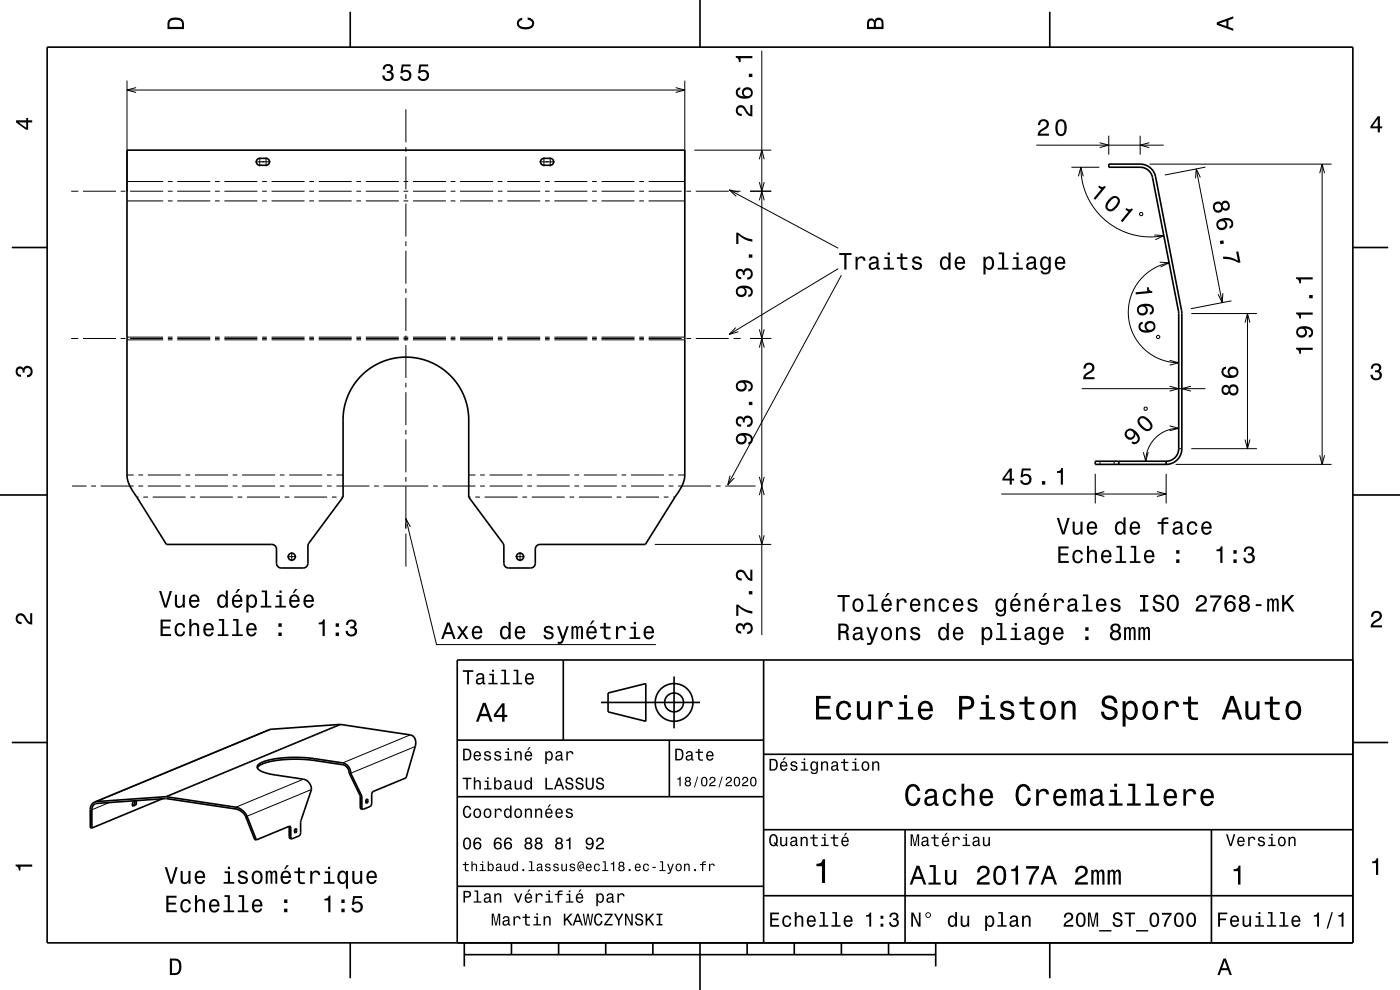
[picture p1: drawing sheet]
<svg xmlns="http://www.w3.org/2000/svg" width="297mm" height="210mm" viewBox="0 0 297 210" stroke-linecap="round" stroke-linejoin="round" font-family="sans-serif">
<g fill="none" stroke="#000" stroke-width=".21">
<path d="M26.9 17.1v23.5M26.9 19.1h118.4M28.9 18.6l-2 .5 2 .5M143.3 18.6l2 .5-2 .5M145.3 17.1v23.5M161.6 10.7v124M26.9 38.5h7.7M35.6 38.5h1M37.6 38.5h7M45.6 38.5h1M47.6 38.5h7M54.2 34.3h3.2"/>
<path d="M55.1 33.4v1.9M55.6 38.5h1M56.4 33.4v1.9M57.6 38.5h7M65.6 38.5h1M67.6 38.5h7M75.6 38.5h1M77.6 38.5h7M85.6 38.5h1M86.1 23.2v7M86.1 31.2v1M86.1 33.2v7"/>
<path d="M87.6 38.5h7M95.6 38.5h1M97.6 38.5h7M105.6 38.5h1M107.6 38.5h7M114.4 34.3h3.3M115.4 33.4v1.9M115.6 38.5h1M116.7 33.4v1.9M117.6 38.5h7M125.6 38.5h1M127.6 38.5h7"/>
<path d="M135.6 38.5h1M137.6 38.5h7.7M147.3 31.8h16.3M161.1 38.6l.5 2 .5-2M161.1 33.8l.5-2 .5 2M219.8 30.8h27.1M227.3 35.5h5.9M228.8 37.4l.5-1.9 .5 1.9M229.3 35.5l.3 3.2 1.1 3.1 1.8 2.9 2.2 2.2 2.9 1.9 3 1.1 3.3 .4 3-.3M233.3 30.3l1.9 .5-1.9 .5M235.2 28.8v4M241.9 28.8v4"/>
<path d="M243.8 30.3l-1.9 .5 1.9 .5M243.9 34.8h38.6M253.8 35.8l5.5 28.4M254.6 37.6l-.8-1.8-.2 2M255.7 35.5l-8.6 1.6M280 36.7l.5-1.9 .5 1.9M280.5 34.8v63.7M15.1 40.6h1.5M17.6 40.6h7M25.6 40.6h1M26.9 42.6h7.7M27.6 40.6h7"/>
<path d="M35.6 40.6h1M35.6 42.6h1M37.6 40.6h7M37.6 42.6h7M45.6 40.6h1M45.6 42.6h1M47.6 40.6h7M47.6 42.6h7M55.6 40.6h1M55.6 42.6h1M57.6 40.6h7M57.6 42.6h7"/>
<path d="M65.6 40.6h1M65.6 42.6h1M67.6 40.6h7M67.6 42.6h7M75.6 40.6h1M75.6 42.6h1M77.6 40.6h7M77.6 42.6h7M85.6 40.6h1M85.6 42.6h1M86.1 41.2v1M86.1 43.2v7"/>
<path d="M86.1 51.2v1M86.1 53.2v7M87.6 40.6h7M87.6 42.6h7M95.6 40.6h1M95.6 42.6h1M97.6 40.6h7M97.6 42.6h7M105.6 40.6h1M105.6 42.6h1M107.6 40.6h7M107.6 42.6h7"/>
<path d="M115.6 40.6h1M115.6 42.6h1M117.6 40.6h7M117.6 42.6h7M125.6 40.6h1M125.6 42.6h1M127.6 40.6h7M127.6 42.6h7M135.6 40.6h1M135.6 42.6h1M137.6 40.6h7M137.6 42.6h7.7"/>
<path d="M145.6 40.6h1M147.6 40.6h7M154.7 40.3l23.1 12.4M155.6 40.6h1.5M156.7 40.7l-2-.4 1.5 1.4M159.1 40.6h4.5M161.1 42.5l.5-1.9 .5 1.9M177.8 57l-23.1 13.9M178.5 58.4l-24.1 44.4M241.9 45.1l.5 .1-.1 .5-.5-.1zM244.9 49.8l2 .2-1.8 .9M246 55.6l2 .1-1.8 .9"/>
<path d="M248 55.7a10.7 10.7 0 0 0-8.6 11.6 10.7 10.7 0 0 0 10.7 9.6M15.1 71.8h1.5M17.6 71.8h7M25.6 71.8h1M26.9 72.1h7.7M26.9 71.5h7.7M27.6 71.8h7M35.6 71.8h1M35.6 72.1h1M35.6 71.5h1M37.6 71.8h7M37.6 72.1h7"/>
<path d="M37.6 71.5h7M45.6 71.8h1M45.6 72.1h1M45.6 71.5h1M47.6 71.8h7M47.6 72.1h7M47.6 71.5h7M55.6 71.8h1M55.6 72.1h1M55.6 71.5h1M57.6 71.8h7M57.6 72.1h7"/>
<path d="M57.6 71.5h7M65.6 71.8h1M65.6 72.1h1M65.6 71.5h1M67.6 71.8h7M67.6 72.1h7M67.6 71.5h7M75.6 71.8h1M75.6 72.1h1M75.6 71.5h1M77.6 71.8h7M77.6 72.1h7"/>
<path d="M77.6 71.5h7M85.6 71.8h1M85.6 72.1h1M85.6 71.5h1M86.1 61.2v1M86.1 63.2v7M86.1 71.2v1M86.1 73.2v7M87.6 71.8h7M87.6 72.1h7M87.6 71.5h7M95.6 71.8h1"/>
<path d="M95.6 72.1h1M95.6 71.5h1M97.6 71.8h7M97.6 72.1h7M97.6 71.5h7M105.6 71.8h1M105.6 72.1h1M105.6 71.5h1M107.6 71.8h7M107.6 72.1h7M107.6 71.5h7M115.6 71.8h1"/>
<path d="M115.6 72.1h1M115.6 71.5h1M117.6 71.8h7M117.6 72.1h7M117.6 71.5h7M125.6 71.8h1M125.6 72.1h1M125.6 71.5h1M127.6 71.8h7M127.6 72.1h7M127.6 71.5h7M135.6 71.8h1"/>
<path d="M135.6 72.1h1M135.6 71.5h1M137.6 71.8h7M137.6 72.1h7.7M137.6 71.5h7.7M145.6 71.8h1M147.6 71.8h7M155.6 71.8h1.5M156.1 69.5l-1.4 1.4 1.9-.5M159.1 71.8h4.5M161.1 73.7l.5-1.9 .5 1.9M161.1 69.9l.5 1.9 .5-1.9"/>
<path d="M245.5 71.1h.3l.2 .2-.2 .5-.4-.2-.1-.2zM248.1 76.4l2 .5-2 .6M252.7 66.5h13.9M259.4 62.2l-.1 2-.9-1.8M261.2 63.8l-8.6 1.7M264.1 68.4l.5-1.9 .6 1.9M264.6 66.5v28.7M86.1 81.2v1M86.1 83.2v7M86.1 91.2v1M86.1 93.2v7M229.5 82.4h26.2"/>
<path d="M233.3 97.8v.7M236.3 97.8v.7M242.5 95.9l.6 1.9 .5-1.9M242.9 86.4l.5 .1-.2 .5-.5-.1zM248.1 90.3l2 .5-2 .6M248.1 81.9l2 .5-2 .6M249.4 98.5h33.1M250.1 90.8a7 7 0 0 0-7 7M250.1 95.2h.6M252.7 81.9l-2 .5 2 .6M252.7 95.2h13.9M264.1 93.2l.5 2 .6-2"/>
<path d="M280 96.6l.5 1.9 .5-1.9M15.3 103.1h3.1M19.4 103.1h1M21.4 103.1h7M26.9 100.8h1.5M29 105.4h.4M29.4 100.8h1M29.4 103.1h1M30.4 105.4h1M31.4 100.8h7M31.4 103.1h7M32.4 105.4h7"/>
<path d="M39.4 100.8h1M39.4 103.1h1M40.4 105.4h1M41.4 100.8h7M41.4 103.1h7M42.4 105.4h7M49.4 100.8h1M49.4 103.1h1M50.4 105.4h1M51.4 100.8h7M51.4 103.1h7M52.4 105.4h7"/>
<path d="M59.4 100.8h1M59.4 103.1h1M60.4 105.4h1M60.9 118.1h2M61.4 100.8h7M61.4 103.1h7M61.9 117.1v2M62.4 105.4h7M69.4 100.8h1M69.4 103.1h1M70.4 105.4h1M71.4 100.8h1.4"/>
<path d="M71.4 103.1h7M72.4 105.4h.4M79.4 103.1h1M81.4 103.1h9.5M86.1 110l6.5 26.7h46.5M86.1 101.2v1M86.1 103.2v7M86.1 111.2v1M86.1 113.2v7M87.1 111.8l-1-1.8v2M91.9 103.1h1M93.9 103.1h7"/>
<path d="M99.4 105.4h.4M99.4 100.8h1.5M100.8 105.4h1M101.9 100.8h1M101.9 103.1h1M102.8 105.4h7M103.9 100.8h7M103.9 103.1h7M109.4 118.1h1.9M110.3 117.1v2M110.8 105.4h1M111.9 100.8h1"/>
<path d="M111.9 103.1h1M112.8 105.4h7M113.9 100.8h7M113.9 103.1h7M120.8 105.4h1M121.9 100.8h1M121.9 103.1h1M122.8 105.4h7M123.9 100.8h7M123.9 103.1h7M130.8 105.4h1M131.9 100.8h1"/>
<path d="M131.9 103.1h1M132.8 105.4h7M133.9 100.8h7M133.9 103.1h7M138.9 115.5h24.7M140.8 105.4h1M141.9 100.8h1M141.9 103.1h1M142.8 105.4h.4M143.9 100.8h1.4M143.9 103.1h7M151.9 103.1h1"/>
<path d="M153.9 103.1h6.4M154.9 100.9l-.5 1.9 1.4-1.4M161.1 113.6l.5 1.9 .5-1.9M161.1 105l.5-1.9 .5 1.9M161.1 101.2l.5 1.9 .5-1.9M212.4 104.8h35M232.3 100.5v6.3M234.3 104.3l-2 .5 2 .5M245.5 104.3l1.9 .5-1.9 .5M247.4 100.5v6.3M57.5 154.7l-37 15.3M72 153.7l-37 15.3"/>
<path d="M72.3 153.7l-36.9 15.3M87 155.9l-14.3 5.9M88.1 158.4l-13.7 5.6M23.2 170.2l-3.7 1.6M28.2 171h.1M28.4 170.8h.3M61.3 175.7h.4M61.4 177.4l.3 .1M64.4 165.3l-14.4 5.9v.4M66.1 167.5l-13.7 5.6M66.7 160.9v.4M76.4 168.7l.3 .1"/>
<path d="M76.4 169l.4 .1M76.4 171.2h.4"/>
</g>
<g fill="none" stroke="#000" stroke-width=".35">
<path d="M10 10h277v190h-277zM74.3 2.5v7.5M148.5 0v10M222.7 2.5v7.5M26.9 31.8h118.4v69a8.1 8.1 0 0 1-2.1 4.6l-6.3 10.1h-22.6l-.4 .2-.3 .5v3.4l-.2 .4-.4 .4-.4 .1h-4.8l-.5-.2-.3-.3-.1-.5v-3.7l-.1-.5-7.4-9.9v-17.1l-.4-2.7-.9-2.3-1-1.7-1.1-1.4-1.4-1.4-1.4-1-1.6-.8-1.6-.7-2-.4-1.7-.1-2 .1-1.7 .3-1.9 .7-1.5 .8-1.7 1.2-1.4 1.4-1.1 1.4-.9 1.7-.9 2.3-.4 2.5v17.2l-7.4 10-.1 4.2-.1 .4-.4 .4-.5 .1h-4.7l-.5-.2-.3-.3-.1-.5-.1-3.3-.2-.4-.7-.3h-22.4l-6.9-11a6.5 6.5 0 0 1-1.5-3.7zM54.7 33.8l.4-.2h1.3a.73 .73 0 0 1 .8 .7 .73 .73 0 0 1-.8 .8h-1.3a.73 .73 0 0 1-.7-.5 .73 .73 0 0 1 .3-.8zM114.9 33.8l.5-.2h1.3a.73 .73 0 0 1 .8 .7 .73 .73 0 0 1-.8 .8h-1.3a.73 .73 0 0 1-.7-.5 .73 .73 0 0 1 .2-.8zM2.5 52.5h7.5M287 52.5h7.5M237.3 97.8v.7M247.4 97.8a2.66 2.66 0 0 0 2.7-2.6l-.1-28.9-5.5-28.7a2.68 2.68 0 0 0-2.6-2.1h-6.7v-.7h6.7a3.3 3.3 0 0 1 3.2 2.7l5.6 28.8v28.9a3.3 3.3 0 0 1-3.3 3.3M247.4 97.8h-15.1v.7h15.1"/>
<path d="M247.4 97.8v.7M0 105h10M287 105h10M119.5 140v17M162 140v60M287 140h-190v60M2.5 157.5h7.5M97 157h65M127.5 149h21M129 147l8-2v8l-8-2zM142 157v12M143 143.5v11"/>
<path d="M287 157.5h7.5M20.1 170.1a1.64 1.64 0 0 0-1 1.6l.1 3.9h.3M20.1 170.1l15.3-1.1 14.8 2.3 1.3 .6 .9 1.2M20.1 170.1l37.2-15.4 14.8-1 14.9 2.2a1.74 1.74 0 0 1 1.1 2.5l-2 6.6-6.9 2.9-.3 .5v1.9l-.2 .7-1.7 .7M28.2 170.2l.6-.3 .1 .3-.1 .5-.6 .3-.1-.3zM28.6 170v.2a.58 .58 0 0 1-.5 .7M34.4 169.4l-14.9 6.2M52.1 173.1a3.1 3.1 0 0 0-2.1-1.5l-14.9-2.2-14.5 1a1.26 1.26 0 0 0-1.1 1.4v3.8M52.1 173.1l1.9 5 .4 .1M52.1 173.1h.3M52.4 173.1l2 5.1M54.6 162.9l.7-.7 1.4-.5 2.1-.4 2.6-.2 4.2 .1 7.1 1a1.75 1.75 0 0 1 1.4 1.8"/>
<path d="M61.3 175.3l.1 2.3 .2 .3h.3M61.9 177.9l-.2-.2v-2l-.2-.4-7.1 2.9M62.6 175.9l-.1 .6M62.6 175.8a.42 .42 0 0 1 .4 .5 .42 .42 0 0 1-.4 .4l-.1-.5zM74.1 164l2.3 4.7 .1 2.7 .1 .2 .4 .1M74.1 164h.3M74.4 164a2.21 2.21 0 0 0-1.7-2.2l-6.4-.9-2.9-.2-4.1 .1-3.4 .8a1.34 1.34 0 0 0-1.3 1.3l.8 .7 1.7 .5 7.3 1.2a2.2 2.2 0 0 1 1.7 2.2l-2.3 6.6-.1 2.9-.2 .3-1.6 .6M74.4 164l2.3 4.9 .1 2.3 .2 .5M77.7 169.6l-.1 .6M77.8 169.6a.43 .43 0 0 1 .3 .4 .43 .43 0 0 1-.4 .4l-.1-.4zM97 169h65M162 176h125"/>
<path d="M162 160h125M192 176v24M257 176v24M97 188h65M162 190h125M74.3 200v7.5M98.5 202.5h100M98.5 200v5M108.5 200v2.5M118.5 200v2.5M128.5 200v2.5M138.5 200v2.5"/>
<path d="M148.5 200v10M158.5 200v2.5M168.5 200v2.5M178.5 200v2.5M188.5 200v2.5M198.5 200v5M222.7 200v7.5"/>
<circle cx="61.9" cy="118.1" r=".75"/>
<circle cx="110.3" cy="118.1" r=".75"/>
<circle cx="143" cy="149" r="2"/>
<circle cx="143" cy="149" r="4"/>
</g>
<g fill="#000">
<path d="M36 4a2.18 2.18 0 0 0-.5 2.2h3.5v-1.2a1.43 1.43 0 0 0-1.7-1.3zM36.3 4.4a2.15 2.15 0 0 1 2.2 .3l.1 1h-2.6v-1z" fill-rule="evenodd"/>
<path d="M81.5 13.9l-.3 .8h.4a.62 .62 0 0 1 .4-.7 .62 .62 0 0 1 .8 .2 .62 .62 0 0 1-.3 .8l-.4 .1v.4a.72 .72 0 0 1 .9 .4 .72 .72 0 0 1-.5 .9 .72 .72 0 0 1-.9-.5v-.3h-.5a1.18 1.18 0 0 0 1.5 1.2 1.18 1.18 0 0 0 .6-1.8l-.2-.2a.91 .91 0 0 0 .3-1.1 .91 .91 0 0 0-1-.5zM85.2 13.7l-.2 1.8h.4a.79 .79 0 0 1 1.1-.2 .79 .79 0 0 1 .1 1.2 .79 .79 0 0 1-1.2-.1l-.1-.2h-.4a1.21 1.21 0 0 0 1.5 1 1.21 1.21 0 0 0 .8-1.6 1.21 1.21 0 0 0-1.8-.6l.2-.9h1.5v-.4zM89 13.7l-.3 1.8h.4a.79 .79 0 0 1 1.2-.2 .79 .79 0 0 1 0 1.2 .79 .79 0 0 1-1.2-.1v-.2h-.5a1.21 1.21 0 0 0 1.5 1 1.21 1.21 0 0 0 .8-1.6 1.21 1.21 0 0 0-1.7-.6l.1-.9h1.5v-.4z" fill-rule="evenodd"/>
<path d="M109.9 4.2l.9-.4v.4a.7 .7 0 0 0-.7 .5 .7 .7 0 0 0 .3 .8 1.7 1.7 0 0 0 2.5-.5 .9 .9 0 0 0-1-.8v-.5a1.24 1.24 0 0 1 1.4 1.1 1.24 1.24 0 0 1-1 1.4 2.22 2.22 0 0 1-2.5-.7l-.2-.5z" fill-rule="evenodd"/>
<path d="M184.2 4.2l-.3 .7v1.3h3.5v-1.3a.98 .98 0 0 0-.7-1.1 .98 .98 0 0 0-1.2 .6 .84 .84 0 0 0-1.3-.2zM184.5 4.5a.54 .54 0 0 1 .6-.1 .54 .54 0 0 1 .3 .6v.7h-1zM185.9 4.4a.62 .62 0 0 1 .8-.1 .62 .62 0 0 1 .3 .6v.8h-1.2z" fill-rule="evenodd"/>
<path d="M258.1 4.7v.6l3.5 1.2v-.4l-1-.4v-1.4l1-.4v-.4zM258.6 5l1.6-.5v1z" fill-rule="evenodd"/>
<path d="M3.4 25.5v.5l2.1 1.5h.5v-1.5h.8v-.5h-.8v-.5h-.4v.5zM4 26h1.6v1.1z" fill-rule="evenodd"/>
<path d="M156.4 22.6a1.2 1.2 0 0 0-.2 1.3 1.2 1.2 0 0 0 1.2 .7v-.4a.7 .7 0 0 1-.9-.6 .7 .7 0 0 1 .5-.8 .7 .7 0 0 1 .9 .5 1.8 1.8 0 0 0 1.7 1.4v-2.4h-.4v1.9a2.2 2.2 0 0 1-1.2-1.5 1.1 1.1 0 0 0-1.6-.1zM156.3 18.8a1.33 1.33 0 0 0 0 1.5 1.33 1.33 0 0 0 1.3 .6 1.63 1.63 0 0 0 2.1-1.2 1.15 1.15 0 0 0-1.6-1.2 1.15 1.15 0 0 0-.3 1.9 1.02 1.02 0 0 1-1.3-.8 .58 .58 0 0 1 .6-.6v-.5zM157.8 19.7a.75 .75 0 0 1 1.5 0 .75 .75 0 0 1-1.5 0zM158.9 15.6v.7h.7v-.7zM156.1 11.9v.3a.77 .77 0 0 1 .7 1h.3v-.9h2.5v-.4z" fill-rule="evenodd"/>
<path d="M220.5 25.6l-.3 .9h.5a.71 .71 0 0 1 .5-.8 .71 .71 0 0 1 .8 .5 .71 .71 0 0 1-.5 .9 1.81 1.81 0 0 0-1.4 1.7h2.4v-.4h-1.9a2.22 2.22 0 0 1 1.5-1.2 1.13 1.13 0 0 0 .1-1.7 1.13 1.13 0 0 0-1.7 .1zM224.2 25.7a2.67 2.67 0 0 0 .4 3.1 1.14 1.14 0 0 0 1.6-.9 2.31 2.31 0 0 0-.6-2.5l-.5-.1-.5 .1zM224.8 25.8h.6a2.38 2.38 0 0 1 0 2.6h-.6a2.38 2.38 0 0 1 0-2.6z" fill-rule="evenodd"/>
<path d="M292.3 24.7l-1.6 2.1v.4h1.6v.9h.4v-.9h.5v-.4h-.5v-2.1zM292.3 25.2v1.6h-1.1z" fill-rule="evenodd"/>
<path d="M178 53.7v.4h1.1v3.1h.5v-3.1h1v-.4zM181.5 54.5v2.7h.4v-1.6a.67 .67 0 0 1 .4-.8 .67 .67 0 0 1 .8 .3l.1 .2h.4a.89 .89 0 0 0-.7-.9 .89 .89 0 0 0-1 .5v-.4zM184.7 54.6l-.3 .7h.4a.55 .55 0 0 1 .7-.6 .55 .55 0 0 1 .3 .8h-.2a1 1 0 0 0-1 .3 1 1 0 0 0-.3 1 .94 .94 0 0 0 1.7 0l.1 .3 .5 .1v-.4h-.2v-1.6a1.02 1.02 0 0 0-1.7-.6zM184.8 56.1l1.1-.3a.77 .77 0 0 1-.2 .9 .77 .77 0 0 1-.9 .1zM187.6 54.6v.3h.7v1.9h-.9v.4h2.3v-.4h-.9v-2.2zM188.3 53.6v.5h.5v-.5zM191 53.8v.8h-.7v.3h.7l.1 1.8a1.04 1.04 0 0 0 1.4 .5v-.3a.68 .68 0 0 1-1-.4v-1.6h1v-.3h-1v-.8zM193.8 54.6a.75 .75 0 0 0-.3 .8 .75 .75 0 0 0 .8 .5l.8 .4a.63 .63 0 0 1-.6 .6 .63 .63 0 0 1-.6-.6h-.5a1.07 1.07 0 0 0 1.2 1 1.07 1.07 0 0 0 1-1.2l-.5-.4-1-.3a.54 .54 0 0 1 .4-.7 .54 .54 0 0 1 .6 .5h.4a1.03 1.03 0 0 0-.7-.9 1.03 1.03 0 0 0-1 .3zM199.7 54.8a1.57 1.57 0 0 0 .7 2.5l.5-.2 .3-.3v.4h.5v-3.6h-.5v1.3a.89 .89 0 0 0-1.5-.1zM200 55a.62 .62 0 0 1 .7-.2 .62 .62 0 0 1 .5 .6 1.11 1.11 0 0 1-.7 1.5 1.19 1.19 0 0 1-.5-1.9zM202.8 54.8a1.54 1.54 0 0 0 .8 2.5 1.06 1.06 0 0 0 1.1-.9h-.4l-.3 .4-.3 .1a.75 .75 0 0 1-.7-.9h1.7a1.17 1.17 0 0 0-.4-1.4 1.17 1.17 0 0 0-1.5 .2zM203.2 55a.66 .66 0 0 1 .8-.2 .66 .66 0 0 1 .3 .8h-1.3zM208.6 54.5v3.7h.5v-1.4a.93 .93 0 0 0 1 .5 .93 .93 0 0 0 .7-.9 1.51 1.51 0 0 0-.9-2l-.5 .1-.3 .4v-.4zM209.3 55a.63 .63 0 0 1 .7-.2 .63 .63 0 0 1 .4 .6 1.13 1.13 0 0 1-.6 1.5 1.18 1.18 0 0 1-.5-1.9zM211.9 53.6v.3h.7v2.9h-.9v.4h2.2v-.4h-.9v-3.2zM214.9 54.6v.3h.7v1.9h-.9v.4h2.3v-.4h-.9v-2.2zM215.6 53.6v.5h.5v-.5zM218.1 54.6l-.3 .7h.4a.55 .55 0 0 1 .7-.6 .55 .55 0 0 1 .3 .8h-.2a1 1 0 0 0-1 .3 1 1 0 0 0-.3 1 .94 .94 0 0 0 1.7 0l.1 .3 .5 .1v-.4h-.2v-1.6a1.02 1.02 0 0 0-.7-.8 1.02 1.02 0 0 0-1 .2zM218.2 56.1l1.1-.3a.77 .77 0 0 1-.2 .9 .77 .77 0 0 1-.9 .1l-.1-.4zM220.9 54.8a1.57 1.57 0 0 0 .8 2.5l.4-.2 .4-.3a.73 .73 0 0 1-.3 1 .73 .73 0 0 1-1-.4h-.4a1.1 1.1 0 0 0 1.2 .9 1.1 1.1 0 0 0 .9-1.2v-2.6h-.4v.4l-.4-.4a.89 .89 0 0 0-1.2 .3zM221.3 55a.63 .63 0 0 1 .7-.2 .63 .63 0 0 1 .4 .6 1.1 1.1 0 0 1-.6 1.5 1.19 1.19 0 0 1-.5-1.9zM224.1 54.8a1.54 1.54 0 0 0 .8 2.5 1.05 1.05 0 0 0 1.1-.9h-.5l-.2 .4-.4 .1a.75 .75 0 0 1-.7-.9h1.8a1.16 1.16 0 0 0-.5-1.4 1.16 1.16 0 0 0-1.4 .2zM224.4 55a.66 .66 0 0 1 .8-.2 .66 .66 0 0 1 .3 .8h-1.3z" fill-rule="evenodd"/>
<path d="M233.2 39.4l-.2 .2 .6 .6-1.6 1.9 .4 .3 2.2-2.7-.3-.3a.77 .77 0 0 1-1.1 0zM235.7 41.9a2.28 2.28 0 0 0-1.1 2.3 1.14 1.14 0 0 0 1.8 .3 2.33 2.33 0 0 0 1.1-2.3 1.14 1.14 0 0 0-1.8-.3zM235.9 42.3l.4-.3a.63 .63 0 0 1 .6 .1 .63 .63 0 0 1 .2 .6 2.72 2.72 0 0 1-1.6 1.7l-.6-.4a2.15 2.15 0 0 1 1-1.7zM239 44.1l-.3 .3 .7 .5-1.6 1.9 .3 .3 2.3-2.7-.3-.2a.77 .77 0 0 1-1.1-.1z" fill-rule="evenodd"/>
<path d="M257.5 43.2a1.17 1.17 0 0 0 .2 1.7 1.17 1.17 0 0 0 1.6-.2l.1-.3a.89 .89 0 0 0 1.1 .2 .89 .89 0 0 0 .4-1.1 .89 .89 0 0 0-.8-.9 .89 .89 0 0 0-.9 .6 1.01 1.01 0 0 0-1.7 0zM257.7 43.9a.71 .71 0 0 1 1.4 0 .71 .71 0 0 1-1.4 0zM259.3 43.6a.6 .6 0 0 1 1.2 0 .6 .6 0 0 1-1.2 0zM258.3 46.9a1.17 1.17 0 0 0 0 1.7 1.17 1.17 0 0 0 1.7-.2 1.17 1.17 0 0 0-.2-1.7 1.02 1.02 0 0 1 1.4 .6 .59 .59 0 0 1-.4 .7l.1 .5a1.18 1.18 0 0 0 .7-1.4 1.18 1.18 0 0 0-1.3-.9 2.94 2.94 0 0 0-2 .7zM258.4 47.6a.75 .75 0 0 1 1.5 0 .75 .75 0 0 1-1.5 0zM258.8 51.1l.1 .7 .8-.1-.2-.7zM259.4 54.4l.1 .5a5.3 5.3 0 0 1 3.2 .9l.5-.1-.5-2.4-.5 .1 .4 1.9a5.2 5.2 0 0 0-3.2-.9z" fill-rule="evenodd"/>
<path d="M156.5 60.9a1.17 1.17 0 0 0-.3 1.7 1.17 1.17 0 0 0 1.7 .2 1.17 1.17 0 0 0 .1-1.7 1.02 1.02 0 0 1 1.3 .8 .56 .56 0 0 1-.6 .6v.5a1.18 1.18 0 0 0 1-1.2 1.18 1.18 0 0 0-1.1-1.1 2.88 2.88 0 0 0-2.1 .2zM156.5 61.8a.75 .75 0 0 1 1.5 0 .75 .75 0 0 1-1.5 0zM156.3 57.3a1.17 1.17 0 0 0-.1 1.3 1.17 1.17 0 0 0 1 .6v-.4a.62 .62 0 0 1-.7-.3 .62 .62 0 0 1 .3-.8 .62 .62 0 0 1 .8 .2v.5h.4a.72 .72 0 0 1 .4-1 .72 .72 0 0 1 1 .5 .72 .72 0 0 1-.6 .9l-.3 .1v.4a1.18 1.18 0 0 0 1.2-1.5 1.18 1.18 0 0 0-1.8-.6l-.2 .2a.86 .86 0 0 0-1.4-.1zM158.9 54v.7h.7v-.7zM156.2 49.4v2.4h.4v-2a5.2 5.2 0 0 0 3 1.5v-.5a5.2 5.2 0 0 1-3-1.4z" fill-rule="evenodd"/>
<path d="M240.9 62l.1 .5 3.5-.4-.1-.3a.77 .77 0 0 1-.7-.9h-.4l.1 .9zM241.5 64.9a1.17 1.17 0 0 0-.1 1.7 1.17 1.17 0 0 0 1.7 0 1.17 1.17 0 0 0-.1-1.7 1.02 1.02 0 0 1 1.4 .7 .58 .58 0 0 1-.5 .7v.5a1.18 1.18 0 0 0 .9-1.4 1.18 1.18 0 0 0-1.2-.9 2.92 2.92 0 0 0-2.1 .4zM241.6 65.7a.75 .75 0 0 1 1.5 0 .75 .75 0 0 1-1.5 0zM241.7 68.6a1.33 1.33 0 0 0 .1 1.5 1.33 1.33 0 0 0 1.4 .5 1.63 1.63 0 0 0 1.9-1.5 1.15 1.15 0 0 0-1.6-1 1.15 1.15 0 0 0-.2 2 1.02 1.02 0 0 1-1.4-.7 .56 .56 0 0 1 .5-.7v-.5zM243.3 69.3a.74 .74 0 0 1 1.4 0 .74 .74 0 0 1-1.4 0z" fill-rule="evenodd"/>
<path d="M275 73.8v.3a.78 .78 0 0 1 .6 .9h.4v-.8h2.5v-.4zM275.4 69.5a1.18 1.18 0 0 0-.3 1.6 1.18 1.18 0 0 0 1.5 .4 1.18 1.18 0 0 0 .6-1.5l-.3-.3a1.03 1.03 0 0 1 1.3 .8 .56 .56 0 0 1-.6 .6v.5a1.18 1.18 0 0 0 1-1.2 1.18 1.18 0 0 0-1.1-1.1 2.88 2.88 0 0 0-2.1 .2zM275.4 70.4a.75 .75 0 0 1 1.5 0 .75 .75 0 0 1-1.5 0zM275 66.3v.3a.78 .78 0 0 1 .6 1h.4v-.9h2.5v-.4zM277.7 62.6v.7h.8v-.7zM275 58.8v.4a.77 .77 0 0 1 .6 .9h.4v-.8h2.5v-.5z" fill-rule="evenodd"/>
<path d="M291.1 77.4a1.08 1.08 0 0 1 1.4-.2 1.08 1.08 0 0 1 .4 1.2l-.3 .3a1.06 1.06 0 0 1 .5 1.3 1.06 1.06 0 0 1-1.2 .7 1.1 1.1 0 0 1-1.2-1.2h.5a.71 .71 0 0 0 1 .8 .71 .71 0 0 0 .1-1.3h-.6v-.4a.61 .61 0 0 0 .8-.3 .61 .61 0 0 0-.2-.8 .61 .61 0 0 0-.9 .2l-.1 .5h-.5z" fill-rule="evenodd"/>
<path d="M3.6 78a.86 .86 0 0 1 1.4 .2 1.06 1.06 0 0 1 1.2-.6 1.06 1.06 0 0 1 .7 1.2 1.1 1.1 0 0 1-1.2 1.2v-.4a.71 .71 0 0 0 .8-1 .71 .71 0 0 0-1.3-.1v.6h-.4a.61 .61 0 0 0-.3-.8 .61 .61 0 0 0-.8 .2 .61 .61 0 0 0 .2 .8l.6 .2v.4a1.15 1.15 0 0 1-1.2-.6 1.15 1.15 0 0 1 .3-1.3z" fill-rule="evenodd"/>
<path d="M156.5 92.2a1.17 1.17 0 0 0-.3 1.6 1.17 1.17 0 0 0 1.7 .2 1.17 1.17 0 0 0 .1-1.7 1.03 1.03 0 0 1 1.3 .9 .56 .56 0 0 1-.6 .6v.5a1.18 1.18 0 0 0 1-1.3 1.18 1.18 0 0 0-1.1-1.1 2.88 2.88 0 0 0-2.1 .3zM156.5 93.1a.75 .75 0 0 1 1.5 0 .75 .75 0 0 1-1.5 0zM156.3 88.6a1.17 1.17 0 0 0-.1 1.2 1.17 1.17 0 0 0 1 .7v-.4a.62 .62 0 0 1-.7-.4 .62 .62 0 0 1 .3-.8 .62 .62 0 0 1 .8 .2v.5h.4a.72 .72 0 0 1 .4-.9 .72 .72 0 0 1 1 .5 .72 .72 0 0 1-.6 .9h-.3v.5a1.18 1.18 0 0 0 1.2-1.5 1.18 1.18 0 0 0-1.8-.6l-.2 .2a.86 .86 0 0 0-1.4-.1zM158.9 85.2v.7h.7v-.7zM156.5 81a1.17 1.17 0 0 0-.3 1.6 1.17 1.17 0 0 0 1.7 .2 1.17 1.17 0 0 0 .1-1.7 1.03 1.03 0 0 1 1.3 .9 .56 .56 0 0 1-.6 .6v.5a1.18 1.18 0 0 0 1-1.3 1.18 1.18 0 0 0-1.1-1.1 2.88 2.88 0 0 0-2.1 .3zM156.5 81.9a.75 .75 0 0 1 1.5 0 .75 .75 0 0 1-1.5 0z" fill-rule="evenodd"/>
<path d="M230.2 77.2a1.18 1.18 0 0 1 1.9 .3 1.18 1.18 0 0 1-1 1.7l-.5 .4-.3 .4h1.9v.4h-2.4a1.81 1.81 0 0 1 1.4-1.7 .71 .71 0 0 0 .5-.9 .71 .71 0 0 0-.9-.5 .71 .71 0 0 0-.5 .9h-.4z" fill-rule="evenodd"/>
<path d="M238.9 91.3a1.15 1.15 0 0 0 .3 1.9 1.15 1.15 0 0 0 1.7-1.1 1.02 1.02 0 0 1 .3 1.5 .56 .56 0 0 1-.9 0l-.3 .4a1.18 1.18 0 0 0 1.6-.2 1.18 1.18 0 0 0-.1-1.6 1.77 1.77 0 0 0-2.6-.9zM239 92a.75 .75 0 0 1 1.5 0 .75 .75 0 0 1-1.5 0zM241.6 88.6a1.43 1.43 0 0 0 .4 2.1 1.41 1.41 0 0 0 2.2 .4 1.42 1.42 0 0 0-.4-2.1 1.52 1.52 0 0 0-2.2-.4zM241.9 88.9l.3-.2a2.38 2.38 0 0 1 1.9 1.9l-.5 .4a2.38 2.38 0 0 1-1.9-1.8z" fill-rule="evenodd"/>
<path d="M259.4 81.9a1.05 1.05 0 0 0-.2 1.4 1.05 1.05 0 0 0 1.3 .4l.3-.4a1.11 1.11 0 0 0 1.5 .5 1.11 1.11 0 0 0 .4-1.6 1.03 1.03 0 0 0-1-.7 1.03 1.03 0 0 0-.9 .6l-.2-.2a.85 .85 0 0 0-1.2 0zM261 82.7a.71 .71 0 0 1 1.4 0 .71 .71 0 0 1-1.4 0zM259.5 82.7a.6 .6 0 0 1 1.2 0 .6 .6 0 0 1-1.2 0zM259.4 78.1a1.33 1.33 0 0 0-.1 1.4 1.33 1.33 0 0 0 1.3 .7 1.63 1.63 0 0 0 2.1-1.3 1.15 1.15 0 0 0-1.5-1.1 1.15 1.15 0 0 0-.4 1.9 1.02 1.02 0 0 1-1.3-.8 .59 .59 0 0 1 .6-.7v-.4zM260.9 79a.75 .75 0 0 1 1.4 0 .75 .75 0 0 1-1.4 0z" fill-rule="evenodd"/>
<path d="M214.2 99.4l-1.5 2.1v.4h1.5v.9h.5v-.9h.5v-.4h-.5v-2.1zM214.2 100v1.5h-1.1zM216.8 99.4l-.3 1.8h.4a.8 .8 0 0 1 1.2-.2 .8 .8 0 0 1 0 1.3 .8 .8 0 0 1-1.2-.4h-.5a1.21 1.21 0 0 0 1.5 1 1.21 1.21 0 0 0 .8-1.6 1.21 1.21 0 0 0-1.7-.6l.1-.9h1.6v-.4zM221 102v.8h.7v-.8zM224.2 99.9v.4h.8v2.5h.5v-3.5h-.3a.77 .77 0 0 1-1 .6z" fill-rule="evenodd"/>
<path d="M224.5 115.9v3.5h2.2v-.4h-1.7v-1.2h1.5v-.4h-1.5v-1.1h1.7v-.4zM227.8 117a1.53 1.53 0 0 0 .8 2.5 1.06 1.06 0 0 0 1.1-1.1h-.4a.67 .67 0 0 1-.6 .7 .67 .67 0 0 1-.7-.6 1.11 1.11 0 0 1 .6-1.5 .6 .6 0 0 1 .7 .6h.4a1.09 1.09 0 0 0-.7-1 1.09 1.09 0 0 0-1.2 .4zM230.6 115.8v3.6h.4v-1.6a.64 .64 0 0 1 .4-.7 .64 .64 0 0 1 .8 .3l.1 2h.4v-1.8a.88 .88 0 0 0-.6-1 .88 .88 0 0 0-1.1 .5v-1.3zM233.9 117a1.54 1.54 0 0 0 .8 2.5 1.06 1.06 0 0 0 1.1-.9h-.5l-.2 .4-.4 .1a.76 .76 0 0 1-.7-.9h1.8a1.16 1.16 0 0 0-.5-1.4 1.16 1.16 0 0 0-1.4 .2zM234.2 117.2a.66 .66 0 0 1 .8-.1 .66 .66 0 0 1 .3 .7h-1.3zM236.9 115.8v.4h.7v2.8h-1v.4h2.3v-.4h-.9v-3.2zM239.9 115.8v.4h.7v2.8h-.9v.4h2.2v-.4h-.9v-3.2zM243 117a1.54 1.54 0 0 0 .8 2.5 1.05 1.05 0 0 0 1.1-.9h-.5l-.2 .4-.4 .1a.76 .76 0 0 1-.7-.9h1.8a1.16 1.16 0 0 0-.5-1.4 1.16 1.16 0 0 0-1.4 .2zM243.3 117.2a.66 .66 0 0 1 .8-.1 .66 .66 0 0 1 .4 .7h-1.4zM249.5 118.7v.7h.7v-.7zM249.5 116.7v.8h.7v-.8z" fill-rule="evenodd"/>
<path d="M224.2 109.9l1.1 3.5h.5l1.1-3.5h-.4l-.9 2.9-.9-2.9zM227.6 110.7v1.7a.89 .89 0 0 0 .6 1 .89 .89 0 0 0 1-.4v.4h.5v-2.7h-.5v1.5a.65 .65 0 0 1-.4 .8 .65 .65 0 0 1-.8-.3v-2zM230.8 110.9a1.54 1.54 0 0 0 .8 2.6 1.06 1.06 0 0 0 1.1-.9h-.4l-.2 .3-.4 .2a.76 .76 0 0 1-.7-1h1.8a1.16 1.16 0 0 0-.5-1.3 1.16 1.16 0 0 0-1.5 .1zM231.2 111.2a.66 .66 0 0 1 .8-.2 .66 .66 0 0 1 .3 .8h-1.3zM236.8 110.9a1.58 1.58 0 0 0 .8 2.6l.4-.2 .3-.4v.5h.5v-3.7h-.5v1.4a.89 .89 0 0 0-1.5-.2zM237.1 111.2a.62 .62 0 0 1 .7-.2 .62 .62 0 0 1 .5 .6 1.12 1.12 0 0 1-.7 1.5 1.19 1.19 0 0 1-.5-1.9zM239.9 110.9a1.54 1.54 0 0 0 .8 2.6 1.06 1.06 0 0 0 1.1-.9h-.4l-.2 .3-.4 .2a.76 .76 0 0 1-.7-1h1.8a1.16 1.16 0 0 0-.5-1.3 1.16 1.16 0 0 0-1.5 .1zM240.3 111.2a.66 .66 0 0 1 .8-.2 .66 .66 0 0 1 .3 .8h-1.3zM245.6 110.7v.4h.8v2.3h.4v-2.3h1.1v-.4h-1.1l.1-.3 .3-.2h.7v-.4a1.04 1.04 0 0 0-1.5 .7v.2zM249.1 110.8l-.3 .6h.4a.55 .55 0 0 1 .7-.5 .55 .55 0 0 1 .4 .8h-.2a.98 .98 0 0 0-1.2 .4 .98 .98 0 0 0 0 1.1 1.06 1.06 0 0 0 1.5-.2l.1 .3 .6 .1v-.4h-.3v-1.6a1.02 1.02 0 0 0-1.7-.6zM249.3 112.3l1.1-.3a.77 .77 0 0 1-.2 .9 .77 .77 0 0 1-.9 .1zM252.1 110.9a1.53 1.53 0 0 0 .8 2.6 1.06 1.06 0 0 0 1.1-1.1h-.4a.67 .67 0 0 1-.6 .7 .67 .67 0 0 1-.7-.6 1.11 1.11 0 0 1 .6-1.6 .6 .6 0 0 1 .7 .7h.4a1.09 1.09 0 0 0-.7-1 1.09 1.09 0 0 0-1.2 .3zM255.1 110.9a1.54 1.54 0 0 0 .8 2.6 1.06 1.06 0 0 0 1.1-.9h-.4l-.3 .3-.3 .2a.76 .76 0 0 1-.7-1h1.8a1.16 1.16 0 0 0-.5-1.3 1.16 1.16 0 0 0-1.5 .1zM255.5 111.2a.66 .66 0 0 1 .8-.2 .66 .66 0 0 1 .3 .8h-1.3z" fill-rule="evenodd"/>
<path d="M258.1 116.6v.3h.8v2.5h.4v-3.5h-.3a.77 .77 0 0 1-.9 .7zM261.7 118.7v.7h.7v-.7zM261.7 116.7v.8h.7v-.8zM264.2 116.2l-.3 .8h.4a.62 .62 0 0 1 .3-.7 .62 .62 0 0 1 .8 .3 .62 .62 0 0 1-.2 .8h-.5v.4a.72 .72 0 0 1 1 .4 .72 .72 0 0 1-.5 1 .72 .72 0 0 1-.9-.6l-.1-.3h-.4a1.18 1.18 0 0 0 1.5 1.2 1.18 1.18 0 0 0 .6-1.8l-.3-.2a.9 .9 0 0 0 .4-1.1 .9 .9 0 0 0-1-.5z" fill-rule="evenodd"/>
<path d="M3.6 130.4a1.22 1.22 0 0 1 2 .7l.4 .6 .4 .3v-1.9h.4v2.4a1.8 1.8 0 0 1-1.7-1.4 .71 .71 0 0 0-.9-.5 .71 .71 0 0 0-.5 .8 .71 .71 0 0 0 .9 .5v.5a1.18 1.18 0 0 1-1.2-.7 1.18 1.18 0 0 1 .2-1.3z" fill-rule="evenodd"/>
<path d="M34.1 131.4v3.5h2.2v-.4h-1.8v-1.2h1.6v-.4h-1.6v-1.1h1.7v-.4zM37.3 132.5a1.53 1.53 0 0 0 .9 2.5 1.05 1.05 0 0 0 1.1-1h-.4a.67 .67 0 0 1-.7 .6 .67 .67 0 0 1-.7-.6 1.12 1.12 0 0 1 .7-1.5 .59 .59 0 0 1 .6 .6h.5a1.09 1.09 0 0 0-.8-.9 1.09 1.09 0 0 0-1.2 .3zM40.2 131.3v3.6h.4v-1.5a.63 .63 0 0 1 .4-.8 .63 .63 0 0 1 .8 .3v2h.5v-1.8a.88 .88 0 0 0-.6-.9 .88 .88 0 0 0-1.1 .4v-1.3zM43.4 132.5a1.54 1.54 0 0 0 .8 2.5 1.06 1.06 0 0 0 1.1-.9h-.4l-.3 .4-.3 .1a.76 .76 0 0 1-.7-.9h1.8a1.16 1.16 0 0 0-.5-1.4 1.16 1.16 0 0 0-1.5 .2zM43.8 132.7a.66 .66 0 0 1 .8-.1 .66 .66 0 0 1 .3 .7h-1.3zM46.4 131.3v.4h.7v2.8h-.9v.4h2.3v-.4h-.9v-3.2zM49.4 131.3v.4h.7v2.8h-.9v.4h2.3v-.4h-.9v-3.2zM52.5 132.5a1.54 1.54 0 0 0 .8 2.5 1.06 1.06 0 0 0 1.1-.9h-.4l-.2 .4-.4 .1a.76 .76 0 0 1-.7-.9h1.8a1.17 1.17 0 0 0-.5-1.4 1.17 1.17 0 0 0-1.5 .2zM52.9 132.7a.66 .66 0 0 1 .8-.1 .66 .66 0 0 1 .3 .7h-1.3zM59.1 134.2v.7h.7v-.7zM59.1 132.2v.8h.7v-.8z" fill-rule="evenodd"/>
<path d="M33.7 125.4l1.2 3.5h.5l1.1-3.5h-.5l-.9 3-.9-3zM37.1 126.2v1.7a.89 .89 0 0 0 .6 1 .89 .89 0 0 0 1.1-.4v.4h.4v-2.7h-.4v1.5a.65 .65 0 0 1-.4 .8 .65 .65 0 0 1-.8-.3l-.1-2zM40.4 126.5a1.54 1.54 0 0 0 .8 2.5 1.06 1.06 0 0 0 1.1-.9h-.5l-.2 .4-.4 .1a.76 .76 0 0 1-.7-.9h1.8a1.16 1.16 0 0 0-.5-1.4 1.16 1.16 0 0 0-1.4 .2zM40.7 126.7a.66 .66 0 0 1 .8-.2 .66 .66 0 0 1 .4 .8h-1.4zM46.4 126.5a1.58 1.58 0 0 0 .7 2.5l.5-.2 .3-.3v.4h.4v-3.6h-.4v1.3a.89 .89 0 0 0-1.5-.1zM46.7 126.7a.62 .62 0 0 1 .7-.2 .62 .62 0 0 1 .4 .6 1.12 1.12 0 0 1-.6 1.5 1.19 1.19 0 0 1-.5-1.9zM50.5 124.9l-.5 .9h.3l.7-.9zM49.5 126.5a1.54 1.54 0 0 0 .8 2.5 1.05 1.05 0 0 0 1.1-.9h-.5l-.2 .4-.4 .1a.76 .76 0 0 1-.7-.9h1.8a1.16 1.16 0 0 0-.5-1.4 1.16 1.16 0 0 0-1.4 .2zM49.8 126.7a.66 .66 0 0 1 .8-.2 .66 .66 0 0 1 .4 .8h-1.4zM52.3 126.2v3.7h.4v-1.4a.93 .93 0 0 0 1 .5 .93 .93 0 0 0 .8-.9 1.5 1.5 0 0 0-1-2l-.5 .1-.3 .4v-.4zM52.9 126.7a.63 .63 0 0 1 .7-.2 .63 .63 0 0 1 .4 .6 1.13 1.13 0 0 1-.6 1.5 1.18 1.18 0 0 1-.5-1.9zM55.5 125.3v.3h.7v2.9h-.9v.4h2.3v-.4h-.9v-3.2zM58.6 126.3v.3h.7v1.9h-.9v.4h2.2v-.4h-.9v-2.2zM59.3 125.3v.5h.4v-.5zM62.6 124.9l-.5 .9h.3l.7-.9zM61.6 126.5a1.54 1.54 0 0 0 .8 2.5 1.06 1.06 0 0 0 1.1-.9h-.4l-.2 .4-.4 .1a.76 .76 0 0 1-.7-.9h1.8a1.17 1.17 0 0 0-.5-1.4 1.17 1.17 0 0 0-1.5 .2zM62 126.7a.66 .66 0 0 1 .8-.2 .66 .66 0 0 1 .3 .8h-1.3zM64.7 126.5a1.54 1.54 0 0 0 .8 2.5 1.05 1.05 0 0 0 1.1-.9h-.5l-.2 .4-.4 .1a.76 .76 0 0 1-.7-.9h1.8a1.16 1.16 0 0 0-.5-1.4 1.16 1.16 0 0 0-1.4 .2zM65 126.7a.66 .66 0 0 1 .8-.2 .66 .66 0 0 1 .3 .8h-1.3z" fill-rule="evenodd"/>
<path d="M67.6 132.1v.3h.8v2.5h.5v-3.5h-.4a.77 .77 0 0 1-.9 .7zM71.2 134.2v.7h.7v-.7zM71.2 132.2v.8h.7v-.8zM73.7 131.7l-.3 .9h.5a.62 .62 0 0 1 .3-.8 .62 .62 0 0 1 .8 .3 .62 .62 0 0 1-.2 .8h-.5v.4a.72 .72 0 0 1 .9 .4 .72 .72 0 0 1-.5 1 .72 .72 0 0 1-.9-.5v-.4h-.5a1.18 1.18 0 0 0 1.5 1.2 1.18 1.18 0 0 0 .6-1.8l-.2-.2a.97 .97 0 0 0 .2-1.3 .97 .97 0 0 0-1.3-.2z" fill-rule="evenodd"/>
<path d="M94.9 132l-1.3 3.5h.5l.3-1h1.4l.4 1h.5l-1.3-3.5zM95.1 132.5l.6 1.6h-1.1zM97 132.8l.9 1.4-1 1.3h.5l.7-1 .8 1h.5l-1-1.4 .9-1.3h-.5l-.6 1-.7-1zM100.4 133.1a1.54 1.54 0 0 0 .8 2.5 1.05 1.05 0 0 0 1.1-.8h-.5l-.2 .3-.4 .1a.76 .76 0 0 1-.7-.9h1.8a1.16 1.16 0 0 0-.5-1.4 1.16 1.16 0 0 0-1.4 .2zM100.7 133.3a.66 .66 0 0 1 .8-.1 .66 .66 0 0 1 .4 .7h-1.4zM106.4 133.1a1.58 1.58 0 0 0 .7 2.5l.5-.1 .3-.4v.4h.4v-3.6h-.4v1.3a.89 .89 0 0 0-1.5-.1zM106.7 133.4a.62 .62 0 0 1 .7-.2 .62 .62 0 0 1 .4 .5 1.12 1.12 0 0 1-.6 1.5 1.19 1.19 0 0 1-.5-1.8zM109.5 133.1a1.54 1.54 0 0 0 .8 2.5 1.06 1.06 0 0 0 1.1-.8h-.5l-.2 .3-.4 .1a.76 .76 0 0 1-.6-.9h1.7a1.16 1.16 0 0 0-.5-1.4 1.16 1.16 0 0 0-1.4 .2zM109.8 133.3a.66 .66 0 0 1 .8-.1 .66 .66 0 0 1 .4 .7h-1.3zM115.6 133a.76 .76 0 0 0-.2 .8 .76 .76 0 0 0 .7 .5l.9 .3a.63 .63 0 0 1-.6 .7 .63 .63 0 0 1-.7-.6h-.4a1.07 1.07 0 0 0 1.2 .9 1.07 1.07 0 0 0 .9-1.2l-.4-.3-1.1-.4a.53 .53 0 0 1 .4-.6 .53 .53 0 0 1 .7 .5h.4a1.03 1.03 0 0 0-.7-.9 1.03 1.03 0 0 0-1.1 .3zM118.2 132.8l1 2.9-.2 .4h-.7v.5a.89 .89 0 0 0 1.3-.7l1.1-3.1h-.5l-.8 2.3-.7-2.3zM121.2 132.8v2.7h.4l.1-2 .2-.4h.2l.1 .3 .1 2.1h.3l.1-2 .3-.4 .2 .1 .1 .4v1.9h.4v-1.8a.69 .69 0 0 0-.5-1l-.6 .4-.2-.3-.3-.1-.5 .4v-.3zM125.6 131.6l-.5 .9h.3l.7-.9zM124.7 133.1a1.54 1.54 0 0 0 .8 2.5 1.05 1.05 0 0 0 1.1-.8h-.5l-.2 .3-.4 .1a.76 .76 0 0 1-.7-.9h1.8a1.16 1.16 0 0 0-.5-1.4 1.16 1.16 0 0 0-1.4 .2zM125 133.3a.66 .66 0 0 1 .8-.1 .66 .66 0 0 1 .3 .7h-1.3zM128.1 132.1v.8h-.8v.4h.8v1.8a1.04 1.04 0 0 0 1.4 .5v-.4a.68 .68 0 0 1-1-.3v-1.6h1v-.4h-1v-.8zM130.7 132.8v2.7h.4v-1.5a.66 .66 0 0 1 .4-.8 .66 .66 0 0 1 .8 .2v.3h.5a.89 .89 0 0 0-.7-.9 .89 .89 0 0 0-1 .5v-.5zM133.8 132.9v.4h.7v1.9h-.9v.3h2.2v-.3h-.9v-2.3zM134.5 131.9v.5h.4v-.5zM136.8 133.1a1.54 1.54 0 0 0 .8 2.5 1.06 1.06 0 0 0 1.1-.8h-.4l-.3 .3-.3 .1a.76 .76 0 0 1-.7-.9h1.8a1.16 1.16 0 0 0-.5-1.4 1.16 1.16 0 0 0-1.5 .2zM137.2 133.3a.66 .66 0 0 1 .8-.1 .66 .66 0 0 1 .3 .7h-1.3z" fill-rule="evenodd"/>
<path d="M156.3 132.5a1.17 1.17 0 0 0-.1 1.2 1.17 1.17 0 0 0 1 .7v-.4a.62 .62 0 0 1-.7-.4 .62 .62 0 0 1 .3-.8 .62 .62 0 0 1 .8 .2v.5h.4a.72 .72 0 0 1 .4-.9 .72 .72 0 0 1 1 .5 .72 .72 0 0 1-.6 .9h-.3v.5a1.18 1.18 0 0 0 1.2-1.5 1.18 1.18 0 0 0-1.8-.6l-.2 .2a.86 .86 0 0 0-1.4-.1zM156.2 128.3v2.4h.4v-2a5.2 5.2 0 0 0 3 1.5v-.5a5.3 5.3 0 0 1-3-1.4zM158.9 125.4v.7h.7v-.7zM156.4 121.2a1.2 1.2 0 0 0-.2 1.3 1.2 1.2 0 0 0 1.2 .7v-.5a.7 .7 0 0 1-.9-.5 .7 .7 0 0 1 .5-.9 .7 .7 0 0 1 .9 .5 1.81 1.81 0 0 0 1.7 1.4v-2.4h-.4v1.9a2.23 2.23 0 0 1-1.2-1.4 1.1 1.1 0 0 0-1.6-.1z" fill-rule="evenodd"/>
<path d="M177.8 132.3v3.5h.5v-1.5a.84 .84 0 0 1 1.2 .5l.2 1h.5l-.3-1.5-.3-.2a.97 .97 0 0 0 .4-1.2 .97 .97 0 0 0-1-.6zM178.3 132.7a1.09 1.09 0 0 1 1.2 .3 .6 .6 0 0 1 0 .7 .6 .6 0 0 1-.6 .2h-.6zM181.2 133.2l-.2 .6h.4a.55 .55 0 0 1 .7-.5 .55 .55 0 0 1 .3 .8h-.2a1 1 0 0 0-1 .3 1 1 0 0 0-.3 1 .94 .94 0 0 0 1.7 0l.1 .3 .5 .1v-.4h-.2v-1.6a1.02 1.02 0 0 0-1.8-.6zM181.4 134.7l1.1-.3a.77 .77 0 0 1-.2 .9 .77 .77 0 0 1-.9 .1zM183.8 133.1l1 2.8-.2 .4h-.7v.5a.89 .89 0 0 0 1.3-.7l1.1-3h-.5l-.8 2.2-.7-2.2zM187.2 133.4a1.53 1.53 0 0 0 .9 2.5 1.48 1.48 0 0 0 1.1-1.5 1.48 1.48 0 0 0-1.1-1.4l-.5 .1zM187.5 133.6a.67 .67 0 0 1 .8-.2 .67 .67 0 0 1 .4 .6 1.11 1.11 0 0 1-.6 1.5 1.17 1.17 0 0 1-.6-1.9zM190.1 133.1v2.7h.4v-1.6a.63 .63 0 0 1 .4-.8 .63 .63 0 0 1 .8 .4v2h.5v-1.8a.89 .89 0 0 0-.6-1 .89 .89 0 0 0-1.1 .5v-.4zM193.4 133.2a.76 .76 0 0 0-.2 .8 .76 .76 0 0 0 .7 .5l.9 .4a.63 .63 0 0 1-.6 .6 .63 .63 0 0 1-.7-.6h-.4a1.07 1.07 0 0 0 1.2 1 1.07 1.07 0 0 0 .9-1.2l-.4-.4-1.1-.3a.54 .54 0 0 1 .4-.7 .54 .54 0 0 1 .6 .5h.5a1.03 1.03 0 0 0-.7-.9 1.03 1.03 0 0 0-1.1 .3zM199.3 133.4a1.57 1.57 0 0 0 .8 2.5l.4-.2 .3-.3v.4h.5v-3.7h-.5v1.4a.89 .89 0 0 0-1.5-.1zM199.6 133.6a.62 .62 0 0 1 .7-.2 .62 .62 0 0 1 .5 .6 1.12 1.12 0 0 1-.7 1.5 1.19 1.19 0 0 1-.5-1.9zM202.4 133.4a1.54 1.54 0 0 0 .8 2.5 1.06 1.06 0 0 0 1.1-.9h-.4l-.2 .3-.4 .2a.76 .76 0 0 1-.7-1h1.8a1.16 1.16 0 0 0-.5-1.3 1.16 1.16 0 0 0-1.5 .2zM202.8 133.6a.66 .66 0 0 1 .8-.2 .66 .66 0 0 1 .3 .8h-1.3zM208.3 133.1v3.7h.4v-1.4a.93 .93 0 0 0 1 .5 .93 .93 0 0 0 .7-.9 1.5 1.5 0 0 0-.9-2l-.5 .1-.3 .4v-.4zM208.9 133.6a.63 .63 0 0 1 .7-.2 .63 .63 0 0 1 .4 .6 1.13 1.13 0 0 1-.6 1.5 1.18 1.18 0 0 1-.5-1.9zM211.5 132.1v.4h.7v2.9h-.9v.4h2.3v-.4h-1v-3.3zM214.6 133.2v.3h.7v1.9h-.9v.4h2.2v-.4h-.9v-2.2zM215.3 132.1v.6h.4v-.6zM217.7 133.2l-.3 .6h.4a.55 .55 0 0 1 .7-.5 .55 .55 0 0 1 .4 .8h-.2a1.14 1.14 0 0 0-1.4 1 .73 .73 0 0 0 .8 .8l.5-.2 .4-.3 .1 .3 .6 .1v-.4h-.3v-1.6a1.02 1.02 0 0 0-.7-.8 1.02 1.02 0 0 0-1 .2zM217.9 134.7l1-.3a.77 .77 0 0 1-.2 .9 .77 .77 0 0 1-.8 .1zM220.6 133.4a1.57 1.57 0 0 0 .7 2.5l.5-.2 .3-.3a.73 .73 0 0 1-.3 1 .73 .73 0 0 1-1-.4h-.4a1.1 1.1 0 0 0 1.2 .9 1.1 1.1 0 0 0 .9-1.2v-2.6h-.4v.4l-.3-.4a.89 .89 0 0 0-1.2 .3zM220.9 133.6a.63 .63 0 0 1 .7-.2 .63 .63 0 0 1 .4 .6 1.11 1.11 0 0 1-.6 1.5 1.2 1.2 0 0 1-.5-1.9zM223.7 133.4a1.54 1.54 0 0 0 .8 2.5 1.06 1.06 0 0 0 1.1-.9h-.5l-.2 .3-.4 .2a.76 .76 0 0 1-.6-1h1.7a1.16 1.16 0 0 0-.5-1.3 1.16 1.16 0 0 0-1.4 .2zM224 133.6a.66 .66 0 0 1 .8-.2 .66 .66 0 0 1 .4 .8h-1.3zM230.2 135v.8h.7v-.8zM230.2 133.1v.7h.7v-.7zM235.9 132.5a.83 .83 0 0 0 .1 1.4 1.11 1.11 0 0 0-.4 1.5 1.11 1.11 0 0 0 1.6 .4 1.03 1.03 0 0 0 .7-.9 1.03 1.03 0 0 0-.6-1 .88 .88 0 0 0 .4-1.1 .88 .88 0 0 0-1-.6zM235.9 134.8a.71 .71 0 0 1 1.4 0 .71 .71 0 0 1-1.4 0zM236 133.2a.6 .6 0 0 1 1.2 0 .6 .6 0 0 1-1.2 0zM238.5 133.1v2.7h.4v-1.8l.2-.6h.3l.1 .2v2.2h.4v-2.1l.4-.4 .2 .2v.4v1.9h.4v-1.9a.69 .69 0 0 0-.5-.9l-.6 .4-.1-.3-.4-.1-.4 .4v-.3zM241.5 133.1v2.7h.4v-2.1l.2-.3h.3l.1 .2v2.2h.4v-2.1l.4-.4 .2 .2v.4v1.9h.5v-1.9a.69 .69 0 0 0-.6-.9l-.5 .4-.2-.3-.3-.1-.5 .4v-.3z" fill-rule="evenodd"/>
<path d="M177.7 126.2v.4h1v3.1h.5v-3.1h1.1v-.4zM181.1 127.3a1.53 1.53 0 0 0 .9 2.5 1.48 1.48 0 0 0 1.2-1.4 1.48 1.48 0 0 0-1.2-1.5l-.5 .1zM181.5 127.6a.67 .67 0 0 1 .7-.3 .67 .67 0 0 1 .5 .6 1.11 1.11 0 0 1-.7 1.5 1.17 1.17 0 0 1-.5-1.8zM184.2 126.1v.4h.7v2.8h-.9v.4h2.2v-.4h-.9v-3.2zM188.2 125.8l-.5 .8h.3l.7-.8zM187.3 127.3a1.54 1.54 0 0 0 .8 2.5 1.06 1.06 0 0 0 1-.9h-.4l-.2 .4-.4 .1a.76 .76 0 0 1-.7-.9h1.8a1.16 1.16 0 0 0-.5-1.4 1.16 1.16 0 0 0-1.4 .2zM187.6 127.5a.66 .66 0 0 1 .8-.1 .66 .66 0 0 1 .3 .7h-1.3zM190.2 127v2.7h.5v-1.5a.66 .66 0 0 1 .3-.8 .66 .66 0 0 1 .9 .2v.3h.5a.89 .89 0 0 0-.7-1 .89 .89 0 0 0-1.1 .6v-.5zM193.3 127.3a1.54 1.54 0 0 0 .8 2.5 1.06 1.06 0 0 0 1.1-.9h-.4l-.2 .4-.4 .1a.76 .76 0 0 1-.7-.9h1.8a1.16 1.16 0 0 0-.5-1.4 1.16 1.16 0 0 0-1.5 .2zM193.7 127.5a.66 .66 0 0 1 .8-.1 .66 .66 0 0 1 .3 .7h-1.3zM196.1 127v2.7h.5v-1.5a.63 .63 0 0 1 .4-.8 .63 .63 0 0 1 .8 .3v2h.4v-1.8a.89 .89 0 0 0-.6-.9 .89 .89 0 0 0-1 .4v-.4zM199.4 127.3a1.53 1.53 0 0 0 .8 2.5 1.07 1.07 0 0 0 1.1-1h-.4a.67 .67 0 0 1-.6 .6 .67 .67 0 0 1-.7-.6 1.11 1.11 0 0 1 .7-1.5 .6 .6 0 0 1 .6 .6h.4a1.09 1.09 0 0 0-.7-1 1.09 1.09 0 0 0-1.2 .4zM202.4 127.3a1.54 1.54 0 0 0 .8 2.5 1.06 1.06 0 0 0 1.1-.9h-.4l-.2 .4-.4 .1a.76 .76 0 0 1-.7-.9h1.8a1.16 1.16 0 0 0-.5-1.4 1.16 1.16 0 0 0-1.5 .2zM202.8 127.5a.66 .66 0 0 1 .8-.1 .66 .66 0 0 1 .3 .7h-1.3zM205.5 127.1a.75 .75 0 0 0-.2 .9 .75 .75 0 0 0 .7 .5l.9 .3a.63 .63 0 0 1-.6 .7 .63 .63 0 0 1-.7-.6h-.4a1.07 1.07 0 0 0 1.2 .9 1.07 1.07 0 0 0 .9-1.2l-.4-.4-1.1-.3a.53 .53 0 0 1 .4-.7 .53 .53 0 0 1 .7 .5h.4a1.03 1.03 0 0 0-.7-.8 1.03 1.03 0 0 0-1.1 .2zM211.4 127.3a1.57 1.57 0 0 0 .8 2.5l.5-.1 .3-.4a.73 .73 0 0 1-.3 1 .73 .73 0 0 1-1-.3h-.4a1.1 1.1 0 0 0 1.2 .8 1.1 1.1 0 0 0 .9-1.2v-2.6h-.4v.5l-.3-.4a.89 .89 0 0 0-1.3 .2zM211.8 127.6a.63 .63 0 0 1 .7-.3 .63 .63 0 0 1 .4 .6 1.11 1.11 0 0 1-.6 1.5 1.19 1.19 0 0 1-.5-1.8zM215.6 125.8l-.6 .8h.3l.7-.8zM214.6 127.3a1.54 1.54 0 0 0 .8 2.5 1.06 1.06 0 0 0 1.1-.9h-.5l-.2 .4-.4 .1a.76 .76 0 0 1-.7-.9h1.8a1.16 1.16 0 0 0-.5-1.4 1.16 1.16 0 0 0-1.4 .2zM214.9 127.5a.66 .66 0 0 1 .8-.1 .66 .66 0 0 1 .4 .7h-1.4zM217.4 127v2.7h.4v-1.5a.64 .64 0 0 1 .4-.8 .64 .64 0 0 1 .8 .3l.1 2h.4v-1.8a.89 .89 0 0 0-.6-.9 .89 .89 0 0 0-1.1 .4v-.4zM221.6 125.8l-.5 .8h.3l.7-.8zM220.7 127.3a1.54 1.54 0 0 0 .8 2.5 1.05 1.05 0 0 0 1-.9h-.4l-.2 .4-.4 .1a.76 .76 0 0 1-.7-.9h1.8a1.16 1.16 0 0 0-.5-1.4 1.16 1.16 0 0 0-1.4 .2zM221 127.5a.66 .66 0 0 1 .8-.1 .66 .66 0 0 1 .3 .7h-1.3zM223.6 127v2.7h.5v-1.5a.66 .66 0 0 1 .3-.8 .66 .66 0 0 1 .9 .2v.3h.4a.89 .89 0 0 0-.6-1 .89 .89 0 0 0-1.1 .6v-.5zM226.8 127.2l-.3 .6h.4a.55 .55 0 0 1 .7-.5 .55 .55 0 0 1 .4 .7l-.2 .1a1 1 0 0 0-1.1 .2 1 1 0 0 0-.2 1 .94 .94 0 0 0 1.6 .1l.1 .3h.6v-.3l-.3-.1v-1.6a1.02 1.02 0 0 0-1.7-.5zM227 128.7l1.1-.4a.77 .77 0 0 1-.2 .9 .77 .77 0 0 1-.9 .1zM229.7 126.1v.4h.7v2.8h-.9v.4h2.3v-.4h-.9v-3.2zM232.8 127.3a1.54 1.54 0 0 0 .8 2.5 1.06 1.06 0 0 0 1.1-.9h-.4l-.3 .4-.3 .1a.76 .76 0 0 1-.7-.9h1.7a1.16 1.16 0 0 0-.5-1.4 1.16 1.16 0 0 0-1.4 .2zM233.2 127.5a.66 .66 0 0 1 .7-.1 .66 .66 0 0 1 .4 .7h-1.3zM235.9 127.1a.76 .76 0 0 0-.2 .9 .76 .76 0 0 0 .7 .5l.9 .3a.63 .63 0 0 1-.6 .7 .63 .63 0 0 1-.7-.6h-.4a1.07 1.07 0 0 0 1.2 .9 1.07 1.07 0 0 0 .9-1.2l-.4-.4-1.1-.3a.53 .53 0 0 1 .4-.7 .53 .53 0 0 1 .6 .5h.5a1.03 1.03 0 0 0-.7-.8 1.03 1.03 0 0 0-1.1 .2zM241.8 126.2v.4h.7v2.7h-.7v.4h1.8v-.4h-.6v-2.7h.6v-.4zM244.9 126.4a.96 .96 0 0 0-.2 1.1 .96 .96 0 0 0 .9 .6 .77 .77 0 0 1 .9 .9 .83 .83 0 0 1-.9 .4 .83 .83 0 0 1-.6-.8h-.5a1.21 1.21 0 0 0 1.5 1.3 1.21 1.21 0 0 0 .7-1.9l-.8-.3a.71 .71 0 0 1-.8-.6 .7 .7 0 0 1 .7-.6 .7 .7 0 0 1 .7 .8h.4a1.17 1.17 0 0 0-.7-1.1 1.17 1.17 0 0 0-1.3 .2zM247.8 126.6a2.53 2.53 0 0 0 .5 3.1 1.21 1.21 0 0 0 1.7-.9 1.93 1.93 0 0 0-.9-2.6l-.8 .1zM248.5 126.6l.3-.1a1.7 1.7 0 0 1 .3 2.8l-.3 .1a1.69 1.69 0 0 1-.3-2.8zM254 126.5l-.3 1h.5a.71 .71 0 0 1 .5-.9 .71 .71 0 0 1 .8 .5 .71 .71 0 0 1-.5 .9 1.8 1.8 0 0 0-1.4 1.7h2.4v-.4h-1.9a2.2 2.2 0 0 1 1.5-1.2 1.13 1.13 0 0 0 .1-1.6 1.13 1.13 0 0 0-1.7 0zM256.7 126.3v.5h1.9a5.2 5.2 0 0 0-1.4 2.9h.5a5.3 5.3 0 0 1 1.4-3v-.4zM260.3 126.5l-.5 .8a1.75 1.75 0 0 0 1.2 2.5 1.15 1.15 0 0 0 1.1-1.5 1.15 1.15 0 0 0-1.9-.4 1.02 1.02 0 0 1 .8-1.3 .58 .58 0 0 1 .7 .6h.4a1.12 1.12 0 0 0-.7-1 1.12 1.12 0 0 0-1.1 .3zM260.2 128.7a.75 .75 0 0 1 1.5 0 .75 .75 0 0 1-1.5 0zM263.2 126.5a.84 .84 0 0 0 .1 1.3 1.11 1.11 0 0 0-.4 1.6 1.11 1.11 0 0 0 1.6 .3 1.03 1.03 0 0 0 .7-.9 1.03 1.03 0 0 0-.6-1 .88 .88 0 0 0 .4-1.1 .88 .88 0 0 0-1-.5zM263.3 128.7a.71 .71 0 0 1 1.4 0 .71 .71 0 0 1-1.4 0zM263.4 127.2a.6 .6 0 0 1 1.2 0 .6 .6 0 0 1-1.2 0zM266.4 128.2v.4h1.2v-.4zM268.8 127v2.7h.4v-1.8l.3-.6h.2l.1 .3 .1 2.1h.3l.1-2.1 .3-.3 .2 .1 .1 .4v1.9h.4v-1.8a.69 .69 0 0 0-.6-1l-.5 .4-.2-.3-.3-.1-.5 .4v-.3zM272 126.2v3.5h.5v-1.2l.4-.5 1.1 1.7h.6l-1.4-2 1.4-1.5h-.7l-1.4 1.6v-1.6z" fill-rule="evenodd"/>
<path d="M291.2 129.9a1.18 1.18 0 0 1 1.9 .3 1.18 1.18 0 0 1-1 1.7l-.5 .3-.3 .5h1.9v.4h-2.4a1.8 1.8 0 0 1 1.4-1.8 .71 .71 0 0 0 .5-.8 .71 .71 0 0 0-.9-.5 .71 .71 0 0 0-.5 .8h-.4z" fill-rule="evenodd"/>
<path d="M98.2 158.8v2.5h.9a1.37 1.37 0 0 0 .7-2.2 1.56 1.56 0 0 0-1.6-.3zM98.6 159.1a.98 .98 0 0 1 1.1 .7 .98 .98 0 0 1-.6 1.2h-.5zM100.7 159.6a1.04 1.04 0 0 0-.2 1.2 1.04 1.04 0 0 0 1 .5l.5-.5h-.3l-.4 .3a.54 .54 0 0 1-.5-.7h1.3a.83 .83 0 0 0-.4-.9 .83 .83 0 0 0-1 .1zM100.9 159.7l.2-.1a.47 .47 0 0 1 .5 .1 .47 .47 0 0 1 .1 .5h-.9zM102.9 159.5l-.2 .1a.69 .69 0 0 0 .9 .9l.2 .1a.43 .43 0 0 1-.4 .5 .43 .43 0 0 1-.4-.4h-.3a.74 .74 0 0 0 .9 .7 .74 .74 0 0 0 .5-1l-1-.4a.38 .38 0 0 1 .3-.5 .38 .38 0 0 1 .4 .4h.3a.78 .78 0 0 0-1.2-.4zM105.1 159.5l-.2 .1a.69 .69 0 0 0 .9 .9l.2 .1a.43 .43 0 0 1-.4 .5 .43 .43 0 0 1-.5-.4h-.3a.74 .74 0 0 0 .9 .7 .74 .74 0 0 0 .5-1l-.9-.4a.38 .38 0 0 1 .3-.5 .38 .38 0 0 1 .4 .4h.3a.77 .77 0 0 0-1.2-.4zM107.2 159.4v.3h.5v1.3h-.7v.3h1.6v-.3h-.6v-1.6zM107.7 158.7v.4h.3v-.4zM109.2 159.4v1.9h.3v-1.1a.45 .45 0 0 1 .4-.6 .45 .45 0 0 1 .5 .5v1.2h.3v-1.3a.63 .63 0 0 0-.5-.7 .63 .63 0 0 0-.7 .4v-.3zM112.2 158.5l-.4 .6h.3l.5-.6zM111.5 159.6a1.04 1.04 0 0 0-.2 1.2 1.04 1.04 0 0 0 1.1 .5l.5-.5h-.3l-.5 .3a.54 .54 0 0 1-.5-.7h1.3a.83 .83 0 0 0-.4-.9 .83 .83 0 0 0-1 .1zM111.8 159.7l.1-.1a.48 .48 0 0 1 .5 .1 .48 .48 0 0 1 .2 .5h-1zM115.7 159.4v2.7h.3v-1.1a.66 .66 0 0 0 .7 .4 .66 .66 0 0 0 .5-.6 .91 .91 0 0 0 0-1.1 .91 .91 0 0 0-1-.3l-.2 .3v-.3zM116.1 159.8a.45 .45 0 0 1 .5-.2 .45 .45 0 0 1 .3 .4 .65 .65 0 0 1 .1 .8 .65 .65 0 0 1-.7 .2 .98 .98 0 0 1-.2-1.2zM118.1 159.5l-.2 .4h.3a.39 .39 0 0 1 .4-.3 .39 .39 0 0 1 .3 .5h-.1a.65 .65 0 0 0-1 .4 .65 .65 0 0 0 .6 .9l.6-.3 .1 .2h.4v-.2l-.2-.1v-1.1a.72 .72 0 0 0-.5-.6 .72 .72 0 0 0-.7 .2zM118.2 160.6l.8-.3a.55 .55 0 0 1-.2 .7 .55 .55 0 0 1-.6 0zM120.1 159.4v1.9h.4v-1.1a.47 .47 0 0 1 .2-.6 .47 .47 0 0 1 .6 .2v.2h.4a.64 .64 0 0 0-.5-.7 .64 .64 0 0 0-.8 .4v-.3z" fill-rule="evenodd"/>
<path d="M98.2 142.2v.3h.9v2.7h.4v-2.7h.9v-.3zM101.3 143l-.3 .5h.4a.47 .47 0 0 1 .5-.4 .47 .47 0 0 1 .4 .6l-.2 .1a.84 .84 0 0 0-1 .2 .84 .84 0 0 0 0 1.1 .9 .9 0 0 0 1.3-.2l.1 .2 .5 .1v-.3l-.3-.1v-1.3a.87 .87 0 0 0-.6-.7 .87 .87 0 0 0-.8 .2zM101.4 144.3l.9-.3a.66 .66 0 0 1-.1 .7 .66 .66 0 0 1-.8 .1zM103.8 142.9v.3h.6v1.6h-.8v.4h2v-.4h-.8v-1.9zM104.4 142.1v.4h.4v-.4zM106.4 142.1v.3h.6v2.4h-.8v.4h1.9v-.4h-.7v-2.7zM109 142.1v.3h.6v2.4h-.8v.4h1.9v-.4h-.7v-2.7zM111.6 143.1a1.32 1.32 0 0 0 .7 2.1 .9 .9 0 0 0 .9-.7h-.3l-.2 .3-.4 .1a.65 .65 0 0 1-.6-.8h1.6a1 1 0 0 0-.4-1.2 1 1 0 0 0-1.3 .2zM111.9 143.3a.57 .57 0 0 1 .7-.1 .57 .57 0 0 1 .3 .6h-1.2z" fill-rule="evenodd"/>
<path d="M102.4 149.1l-1.4 4h.5l.4-1.2h1.6l.4 1.2h.6l-1.5-4zM102.7 149.7l.7 1.7h-1.3zM106.5 149.2l-1.7 2.4v.5h1.7v1h.5v-1h.6v-.5h-.6v-2.4zM106.5 149.9v1.7h-1.3z" fill-rule="evenodd"/>
<path d="M143.2 158.8v2.5h.9a1.37 1.37 0 0 0 .7-2.2 1.56 1.56 0 0 0-1.6-.3zM143.6 159.1a.98 .98 0 0 1 1.1 .7 .98 .98 0 0 1-.6 1.2h-.5zM145.7 159.5l-.2 .4h.3a.39 .39 0 0 1 .5-.3 .39 .39 0 0 1 .3 .5h-.2a.65 .65 0 0 0-.9 .4 .65 .65 0 0 0 .5 .9l.7-.3v.2h.4v-.2l-.1-.1-.1-1.1a.73 .73 0 0 0-.4-.6 .73 .73 0 0 0-.8 .2zM145.8 160.6l.8-.3a.55 .55 0 0 1-.1 .7 .55 .55 0 0 1-.7 0zM148.1 158.9v.5h-.5v.3h.5v1.3a.75 .75 0 0 0 1 .4v-.3a.48 .48 0 0 1-.7-.3v-1.1h.7v-.3h-.7v-.5zM150 159.6a1.04 1.04 0 0 0-.2 1.2 1.04 1.04 0 0 0 1.1 .5l.5-.5h-.4l-.4 .3a.54 .54 0 0 1-.5-.7h1.3a.83 .83 0 0 0-.4-.9 .83 .83 0 0 0-1 .1zM150.3 159.7l.1-.1a.48 .48 0 0 1 .5 .1 .48 .48 0 0 1 .2 .5h-1z" fill-rule="evenodd"/>
<path d="M173.1 147.6v5h3.2v-.6h-2.5v-1.7h2.2v-.6h-2.2v-1.5h2.4v-.6zM177.8 149.2a2.59 2.59 0 0 0 .5 3.4 1.58 1.58 0 0 0 2.3-1.4h-.6a.95 .95 0 0 1-.9 1 .95 .95 0 0 1-1-.9 1.59 1.59 0 0 1 .9-2.1 .85 .85 0 0 1 .9 .8h.7a1.56 1.56 0 0 0-1.1-1.3 1.56 1.56 0 0 0-1.7 .5zM181.8 148.8v2.5a1.27 1.27 0 0 0 .9 1.4 1.27 1.27 0 0 0 1.5-.7v.6h.6v-3.8h-.6v2.2a.92 .92 0 0 1-.6 1.1 .92 .92 0 0 1-1.2-.4v-2.9zM186.4 148.8v3.8h.6v-2.2a.95 .95 0 0 1 .5-1.1 .95 .95 0 0 1 1.2 .3l.1 .4h.6a1.28 1.28 0 0 0-1-1.4 1.28 1.28 0 0 0-1.4 .8v-.6zM190.8 148.9v.5h1v2.7h-1.3v.5h3.2v-.5h-1.3v-3.2zM191.8 147.4v.8h.6v-.8zM195.1 149.2a2.62 2.62 0 0 0 .5 3.4 1.57 1.57 0 0 0 2.2-1.1h-.6l-.3 .5-.5 .2a1.08 1.08 0 0 1-1-1.3h2.5a1.66 1.66 0 0 0-.7-2 1.66 1.66 0 0 0-2.1 .3zM195.6 149.5a.94 .94 0 0 1 1.2-.2 .94 .94 0 0 1 .5 1h-1.9zM203.5 147.6v5h.6v-2.1h.8a1.47 1.47 0 0 0 1.8-1.2 1.47 1.47 0 0 0-1.5-1.7zM204.1 148.2a1.6 1.6 0 0 1 1.8 .5 .86 .86 0 0 1 0 .9 .86 .86 0 0 1-.9 .3h-.9zM208.1 148.9v.5h1v2.7h-1.3v.5h3.3v-.5h-1.3v-3.2zM209.1 147.4v.8h.7v-.8zM212.6 148.9a1.08 1.08 0 0 0-.3 1.2 1.08 1.08 0 0 0 1 .7l1.1 .4a.57 .57 0 0 1 .2 .6 .57 .57 0 0 1-.5 .4 .96 .96 0 0 1-1.4-.8h-.6a1.6 1.6 0 0 0 1.3 1.4 1.6 1.6 0 0 0 1.7-.8 1.13 1.13 0 0 0-1-1.6l-1.1-.3-.2-.4a.87 .87 0 0 1 .9-.5 .87 .87 0 0 1 .8 .6h.6a1.41 1.41 0 0 0-2.1-1.1zM217.4 147.8v1.1h-1.1v.5h1.1v2.6l.2 .4 .4 .3h1.4v-.5a.97 .97 0 0 1-1.4-.5v-2.3h1.4v-.5h-1.4v-1.1zM221.1 149.2a2.56 2.56 0 0 0 .5 3.4 1.72 1.72 0 0 0 1.8-.2 1.72 1.72 0 0 0 .6-1.7 1.7 1.7 0 0 0-.9-1.9 1.7 1.7 0 0 0-2 .4zM221.6 149.6a.96 .96 0 0 1 1-.4 .96 .96 0 0 1 .7 .8 1.59 1.59 0 0 1-1 2.2 1.19 1.19 0 0 1-1-1.5zM225.2 148.8v3.8h.6v-2.2a.97 .97 0 0 1 .5-1.1 .97 .97 0 0 1 1.1 .2l.1 .7v2.4h.7v-2.5a1.27 1.27 0 0 0-.9-1.4 1.27 1.27 0 0 0-1.5 .6v-.5zM234.1 147.9a1.38 1.38 0 0 0-.3 1.5 1.38 1.38 0 0 0 1.3 .9 1.25 1.25 0 0 1 1.4 .9 1.15 1.15 0 0 1-1.3 .9 1.15 1.15 0 0 1-1-1.1h-.7a1.8 1.8 0 0 0 1.7 1.8 1.8 1.8 0 0 0 1.9-1.6 1.46 1.46 0 0 0-1.5-1.4l-.6-.2a.83 .83 0 0 1-.5-1.1 .83 .83 0 0 1 1.2-.3l.5 .5 .1 .4h.7a1.67 1.67 0 0 0-1-1.6 1.67 1.67 0 0 0-1.9 .4zM238.2 148.8v5.3h.6v-2.1a1.32 1.32 0 0 0 1.4 .7 1.32 1.32 0 0 0 1.1-1.1 2.43 2.43 0 0 0-.8-2.8 1.21 1.21 0 0 0-1.7 .5v-.5zM239.1 149.6a.9 .9 0 0 1 .9-.4 .9 .9 0 0 1 .7 .8 1.61 1.61 0 0 1-.9 2.2 1.18 1.18 0 0 1-1-1.5zM242.8 149.2a2.56 2.56 0 0 0 .5 3.4 1.72 1.72 0 0 0 1.8-.2 1.72 1.72 0 0 0 .6-1.7 1.7 1.7 0 0 0-.9-1.9 1.7 1.7 0 0 0-2 .4zM243.3 149.6a.96 .96 0 0 1 1-.4 .96 .96 0 0 1 .7 .8 1.59 1.59 0 0 1-1 2.2 1.19 1.19 0 0 1-1-1.5zM247.1 148.8v3.8h.6v-2.2a.95 .95 0 0 1 .5-1.1 .95 .95 0 0 1 1.2 .3l.1 .4h.6a1.28 1.28 0 0 0-1-1.4 1.28 1.28 0 0 0-1.4 .8v-.6zM252 147.8v1.1h-1v.5h1l.1 2.6 .2 .4 .4 .3h1.4v-.5a.97 .97 0 0 1-1.4-.5v-2.3h1.4v-.5h-1.4v-1.1zM261 147.6l-1.8 5h.6l.6-1.4h2l.5 1.4h.7l-1.9-5zM261.4 148.3l.7 2.2h-1.5zM264.2 148.8v2.5a1.27 1.27 0 0 0 .9 1.4 1.27 1.27 0 0 0 1.5-.7v.6h.6v-3.8h-.6v2.2a.92 .92 0 0 1-.6 1.1 .92 .92 0 0 1-1.1-.4l-.1-2.9zM269.4 147.8v1.1h-1.1v.5h1.1v2.6l.2 .4 .4 .3 .7 .1 .8-.1v-.5a.97 .97 0 0 1-1.4-.5l-.1-2.3h1.5v-.5h-1.5v-1.1zM273.1 149.2a2.56 2.56 0 0 0 .6 3.4 1.72 1.72 0 0 0 1.8-.2 1.72 1.72 0 0 0 .6-1.7 1.7 1.7 0 0 0-.9-1.9 1.7 1.7 0 0 0-2.1 .4zM273.6 149.6a.96 .96 0 0 1 1-.4 .96 .96 0 0 1 .7 .8 1.59 1.59 0 0 1-.9 2.2 1.19 1.19 0 0 1-1.1-1.5z" fill-rule="evenodd"/>
<path d="M98.4 178a1.44 1.44 0 0 0 .7 2.2 1.45 1.45 0 0 0 .6-2.2 .79 .79 0 0 0-1.3 0zM98.8 178h.5a1.69 1.69 0 0 1 0 1.9h-.5a1.71 1.71 0 0 1 0-1.9zM100.8 177.8a1.72 1.72 0 0 0 .1 2.3 .83 .83 0 0 0 1.1-.2 .83 .83 0 0 0-.1-1.1 .83 .83 0 0 0-1.2 0 .74 .74 0 0 1 .6-.9l.3 .1 .2 .3h.3a.8 .8 0 0 0-.5-.6 .8 .8 0 0 0-.8 .1zM100.7 179.4a.55 .55 0 0 1 1.1 0 .55 .55 0 0 1-1.1 0zM105.1 177.8a1.72 1.72 0 0 0 .1 2.3 .83 .83 0 0 0 1.1-.2 .83 .83 0 0 0-.1-1.1 .83 .83 0 0 0-1.1 0 .74 .74 0 0 1 .6-.9l.3 .1 .1 .3h.4a.8 .8 0 0 0-.6-.6 .8 .8 0 0 0-.8 .1zM105.1 179.4a.53 .53 0 0 1 1 0 .53 .53 0 0 1-1 0zM107.3 177.8a1.72 1.72 0 0 0 .1 2.3 .83 .83 0 0 0 1.1-.2 .83 .83 0 0 0-.1-1.1 .83 .83 0 0 0-1.2 0 .74 .74 0 0 1 .6-.9l.4 .1 .1 .3h.3a.8 .8 0 0 0-.5-.6 .8 .8 0 0 0-.8 .1zM107.2 179.4a.55 .55 0 0 1 1.1 0 .55 .55 0 0 1-1.1 0zM111.5 177.8l-.1 .2a.57 .57 0 0 0 .3 .8 .79 .79 0 0 0-.4 1.1 .79 .79 0 0 0 1.2 .3 .74 .74 0 0 0 .5-.7 .74 .74 0 0 0-.5-.7 .68 .68 0 0 0 .3-1 .68 .68 0 0 0-1-.1zM111.6 179.5a.51 .51 0 0 1 1 0 .51 .51 0 0 1-1 0zM111.7 178.3a.42 .42 0 0 1 .8 0 .42 .42 0 0 1-.8 0zM113.7 177.8l-.2 .2a.57 .57 0 0 0 .3 .8 .78 .78 0 0 0-.1 1.2 .78 .78 0 0 0 1.1 0 .78 .78 0 0 0-.1-1.2 .68 .68 0 0 0 .2-1 .68 .68 0 0 0-1-.1zM113.7 179.5a.55 .55 0 0 1 1.1 0 .55 .55 0 0 1-1.1 0zM113.8 178.3a.45 .45 0 0 1 .9 0 .45 .45 0 0 1-.9 0zM118 177.8l-.1 .2a.57 .57 0 0 0 .3 .8 .78 .78 0 0 0-.2 1.2 .78 .78 0 0 0 1.2 0 .78 .78 0 0 0-.2-1.2 .68 .68 0 0 0 .3-1 .68 .68 0 0 0-1-.1zM118.1 179.5a.51 .51 0 0 1 1 0 .51 .51 0 0 1-1 0zM118.2 178.3a.42 .42 0 0 1 .8 0 .42 .42 0 0 1-.8 0zM120.1 178.1v.3h.6v1.8h.3v-2.6h-.2a.55 .55 0 0 1-.7 .5zM124.5 177.9a.82 .82 0 0 0-.1 1.2 .82 .82 0 0 0 1.2-.1 .73 .73 0 0 1-.6 .9l-.3-.1-.1-.3h-.4a.88 .88 0 0 0 1.1 .7 .88 .88 0 0 0 .7-1.1 1.01 1.01 0 0 0-.3-1.2 1.01 1.01 0 0 0-1.2 0zM124.6 178.5a.53 .53 0 0 1 1 0 .53 .53 0 0 1-1 0zM126.7 177.9l-.2 .6h.3a.5 .5 0 0 1 .4-.6 .5 .5 0 0 1 .6 .4 .5 .5 0 0 1-.4 .6l-.2 .1a1.17 1.17 0 0 0-.8 1.2h1.7v-.4h-1.3l.6-.5a.83 .83 0 0 0 .6-1.2 .83 .83 0 0 0-1.3-.2z" fill-rule="evenodd"/>
<path d="M98.2 165v.3h.7v2.2h.4v-2.2h.7v-.3zM100.5 164.9v2.6h.3v-1.1a.45 .45 0 0 1 .4-.7 .45 .45 0 0 1 .5 .6v1.2h.3v-1.3a.63 .63 0 0 0-.4-.7 .63 .63 0 0 0-.8 .3v-.9zM102.8 165.6v.3h.5v1.3h-.6v.3h1.6v-.3h-.7v-1.6zM103.3 164.9v.3h.4v-.3zM104.8 164.9v2.6h.3v-.3a.66 .66 0 0 0 .8 .3 .66 .66 0 0 0 .5-.6 .9 .9 0 0 0 0-1 .9 .9 0 0 0-1-.3l-.3 .2v-.9zM105.3 165.9a.45 .45 0 0 1 .5-.1 .45 .45 0 0 1 .3 .4v.3a.6 .6 0 0 1-.5 .8 .85 .85 0 0 1-.3-1.4zM107.2 165.6l-.2 .5h.3a.39 .39 0 0 1 .5-.4 .39 .39 0 0 1 .3 .6h-.2a.65 .65 0 0 0-.9 .4 .65 .65 0 0 0 .5 .8l.7-.3v.2l.4 .1v-.3h-.1l-.1-1.1a.73 .73 0 0 0-.4-.6 .73 .73 0 0 0-.8 .1zM107.3 166.7l.8-.2a.55 .55 0 0 1-.1 .6 .55 .55 0 0 1-.7 .1zM109.2 165.5v1.3a.63 .63 0 0 0 .4 .7 .63 .63 0 0 0 .8-.3v.3h.3v-2h-.3v1.2a.46 .46 0 0 1-.3 .5 .46 .46 0 0 1-.6-.2v-1.5zM111.4 165.7a1.06 1.06 0 0 0-.2 1.2 1.06 1.06 0 0 0 1 .6l.3-.3v.3h.4v-2.6h-.4v.9a.64 .64 0 0 0-1.1-.1zM111.7 165.9a.44 .44 0 0 1 .5-.1 .44 .44 0 0 1 .3 .4 .65 .65 0 0 1 0 .7 .65 .65 0 0 1-.7 .3 .98 .98 0 0 1-.1-1.3zM115.7 165v2.5h1.6v-.3h-1.3v-2.2zM118.4 165l-.9 2.5h.3l.3-.8h1l.3 .8h.3l-.9-2.5zM118.6 165.3l.4 1.1h-.8zM120.2 165.1a.69 .69 0 0 0-.2 .8 .69 .69 0 0 0 .6 .4l.3 .1a.46 .46 0 0 1 .4 .7 .46 .46 0 0 1-.8 .1l-.3-.6h-.3a.86 .86 0 0 0 1 1 .86 .86 0 0 0 .6-1.3l-.6-.3a.51 .51 0 0 1-.6-.4 .5 .5 0 0 1 .5-.4 .5 .5 0 0 1 .5 .5h.3a.85 .85 0 0 0-.5-.8 .85 .85 0 0 0-.9 .2zM122.3 165.1a.69 .69 0 0 0-.2 .8 .69 .69 0 0 0 .7 .4l.3 .1a.46 .46 0 0 1 .3 .7 .46 .46 0 0 1-.7 .1l-.3-.6h-.4a.86 .86 0 0 0 1.1 1 .86 .86 0 0 0 .5-1.3l-.5-.3a.51 .51 0 0 1-.6-.4 .5 .5 0 0 1 .5-.4 .5 .5 0 0 1 .4 .5h.4a.85 .85 0 0 0-.6-.8 .85 .85 0 0 0-.9 .2zM124.2 165v1.5a.87 .87 0 0 0 .9 1 .87 .87 0 0 0 .9-1v-1.5h-.4v1.5a.55 .55 0 0 1-.5 .7 .55 .55 0 0 1-.5-.7v-1.5zM126.7 165.1a.69 .69 0 0 0-.2 .8 .69 .69 0 0 0 .6 .4l.3 .1a.46 .46 0 0 1 .4 .7 .46 .46 0 0 1-.7 .1l-.4-.6h-.3a.86 .86 0 0 0 1 1 .86 .86 0 0 0 .6-1.3l-.6-.3a.51 .51 0 0 1-.6-.4 .5 .5 0 0 1 .5-.4 .5 .5 0 0 1 .5 .5h.3a.85 .85 0 0 0-.5-.8 .85 .85 0 0 0-.9 .2z" fill-rule="evenodd"/>
<path d="M98.4 171.2a1.45 1.45 0 0 0 .7 2.3 .94 .94 0 0 0 .9-1h-.3a.59 .59 0 0 1-.8 .7 1.31 1.31 0 0 1 .2-2l.3 .1 .2 .4h.4a.85 .85 0 0 0-.6-.8 .85 .85 0 0 0-1 .3zM100.6 171.7a1.04 1.04 0 0 0-.1 1.3 1.04 1.04 0 0 0 1.1 .5 1.04 1.04 0 0 0 .5-1.3 1.04 1.04 0 0 0-1.2-.7zM100.9 171.9a.48 .48 0 0 1 .5-.1 .48 .48 0 0 1 .3 .4 .66 .66 0 0 1 0 .7 .66 .66 0 0 1-.7 .3 .98 .98 0 0 1-.1-1.3zM102.8 171.7a1.04 1.04 0 0 0-.2 1.3 1.04 1.04 0 0 0 1.2 .5 1.04 1.04 0 0 0 .5-1.3 1.04 1.04 0 0 0-1.2-.7zM103 171.9a.48 .48 0 0 1 .5-.1 .48 .48 0 0 1 .4 .4 .66 .66 0 0 1 0 .7 .66 .66 0 0 1-.7 .3 .97 .97 0 0 1-.2-1.3zM105 171.5v2h.3v-1.1a.47 .47 0 0 1 .2-.6 .47 .47 0 0 1 .6 .2l.1 .1h.3a.64 .64 0 0 0-.5-.6 .64 .64 0 0 0-.7 .4v-.4zM107.1 171.7a1.06 1.06 0 0 0-.2 1.2 1.06 1.06 0 0 0 .9 .6l.4-.3v.3h.3v-2.6h-.3v.9a.63 .63 0 0 0-1.1-.1zM107.4 171.9a.44 .44 0 0 1 .4-.1 .44 .44 0 0 1 .4 .4 .65 .65 0 0 1 0 .7 .65 .65 0 0 1-.7 .3l-.2-.4zM109.3 171.7a1.04 1.04 0 0 0-.1 1.3 1.04 1.04 0 0 0 1.1 .5 1.04 1.04 0 0 0 .5-1.3 1.04 1.04 0 0 0-1.2-.7zM109.5 171.9a.48 .48 0 0 1 .6-.1 .48 .48 0 0 1 .3 .4 .66 .66 0 0 1 0 .7 .66 .66 0 0 1-.7 .3 .98 .98 0 0 1-.2-1.3zM111.4 171.5v2h.3v-1.1a.45 .45 0 0 1 .3-.7 .45 .45 0 0 1 .5 .6v1.2h.4v-1.3a.63 .63 0 0 0-.5-.7 .63 .63 0 0 0-.7 .3v-.3zM113.5 171.5v2h.3v-1.1a.45 .45 0 0 1 .3-.6 .45 .45 0 0 1 .6 .2v1.5h.3v-1.3a.63 .63 0 0 0-.4-.7 .63 .63 0 0 0-.8 .3v-.3zM116.5 170.7l-.3 .6h.2l.5-.6zM115.9 171.7a1.04 1.04 0 0 0-.2 1.2 1.04 1.04 0 0 0 1 .6l.5-.6h-.3l-.4 .4a.54 .54 0 0 1-.5-.7h1.2a.83 .83 0 0 0-.3-1 .83 .83 0 0 0-1 .1zM116.1 171.9l.2-.1a.47 .47 0 0 1 .4 .1 .47 .47 0 0 1 .2 .4h-.9zM118 171.7a1.04 1.04 0 0 0-.2 1.2 1.04 1.04 0 0 0 1.1 .6l.5-.6h-.3l-.5 .4a.53 .53 0 0 1-.5-.7h1.3a.83 .83 0 0 0-.3-1 .83 .83 0 0 0-1.1 .1zM118.3 171.9l.1-.1a.47 .47 0 0 1 .5 .1 .47 .47 0 0 1 .2 .4h-1zM120.2 171.6l-.1 .2a.69 .69 0 0 0 .8 .9l.3 .1a.43 .43 0 0 1-.4 .5 .43 .43 0 0 1-.5-.4h-.3a.74 .74 0 0 0 .9 .7 .74 .74 0 0 0 .5-1.1l-1-.3a.38 .38 0 0 1 .3-.5 .38 .38 0 0 1 .5 .3h.3a.77 .77 0 0 0-1.3-.4z" fill-rule="evenodd"/>
<path d="M143.7 165.1v.3h.4v1.4h.3v-2zM145.5 164.9l-.2 .5 .3 .3a.62 .62 0 0 0-.1 .9 .62 .62 0 0 0 .9 0 .62 .62 0 0 0-.1-.9 .58 .58 0 0 0 0-.9 .58 .58 0 0 0-.8 .1zM145.5 166.2a.41 .41 0 0 1 .8 0 .41 .41 0 0 1-.8 0zM145.6 165.3a.35 .35 0 0 1 .7 0 .35 .35 0 0 1-.7 0zM147.9 164.7l-.7 2.3h.2l.7-2.3zM148.9 165a1.15 1.15 0 0 0 .5 1.8 1.16 1.16 0 0 0 .5-1.8 .63 .63 0 0 0-1 0zM149.2 165.1l.2-.1a.98 .98 0 0 1 0 1.6l-.2-.1-.2-.3v-.7zM150.7 164.9l-.2 .6h.2a.4 .4 0 0 1 .3-.5 .4 .4 0 0 1 .5 .3 .4 .4 0 0 1-.3 .5l-.1 .1a.95 .95 0 0 0-.7 .9h1.4v-.3h-1.1l.5-.4a.67 .67 0 0 0 .5-1 .67 .67 0 0 0-1-.2zM153.1 164.7l-.7 2.3h.2l.7-2.3zM154.1 164.9l-.2 .6h.3a.4 .4 0 0 1 .3-.5 .4 .4 0 0 1 .5 .3 .4 .4 0 0 1-.3 .5l-.2 .1a.93 .93 0 0 0-.6 .9h1.4v-.3h-1.1l.5-.4a.67 .67 0 0 0 .5-1 .67 .67 0 0 0-1.1-.2zM155.8 165a1.15 1.15 0 0 0 .5 1.8 1.16 1.16 0 0 0 .5-1.8 .63 .63 0 0 0-1 0zM156.1 165.1l.2-.1a.98 .98 0 0 1 0 1.6l-.2-.1-.2-.3v-.7zM157.6 164.9l-.2 .6h.3a.4 .4 0 0 1 .3-.5 .4 .4 0 0 1 .5 .3 .4 .4 0 0 1-.3 .5l-.2 .1a.94 .94 0 0 0-.6 .9h1.3v-.3h-1l.4-.4a.67 .67 0 0 0 .6-1 .67 .67 0 0 0-1.1-.2zM159.3 165a1.16 1.16 0 0 0 .5 1.8 1.16 1.16 0 0 0 .5-1.8 .63 .63 0 0 0-1 0zM159.6 165.1l.2-.1a.98 .98 0 0 1 0 1.6l-.2-.1-.2-.3v-.7z" fill-rule="evenodd"/>
<path d="M163.2 161v2.5h.9a1.37 1.37 0 0 0 .7-2.2 1.58 1.58 0 0 0-1.6-.3zM163.6 161.3a.98 .98 0 0 1 1.1 .7 .98 .98 0 0 1-.6 1.2h-.5zM166.4 160.7l-.4 .6h.2l.5-.6zM165.7 161.7a1.04 1.04 0 0 0-.2 1.2 1.04 1.04 0 0 0 1 .6l.5-.6h-.3l-.4 .4a.54 .54 0 0 1-.5-.7h1.3a.83 .83 0 0 0-.4-1 .83 .83 0 0 0-1 .1zM165.9 161.9l.2-.1a.48 .48 0 0 1 .5 .1 .48 .48 0 0 1 .1 .4h-.9zM167.9 161.6l-.2 .2a.68 .68 0 0 0 .9 .9l.2 .1a.43 .43 0 0 1-.4 .5 .43 .43 0 0 1-.4-.4h-.3a.74 .74 0 0 0 .9 .7 .74 .74 0 0 0 .5-1.1l-1-.3a.38 .38 0 0 1 .3-.5 .38 .38 0 0 1 .4 .4l.3-.1a.78 .78 0 0 0-1.2-.4zM170 161.6v.3h.5v1.3h-.7v.3h1.7v-.3h-.7v-1.6zM170.5 160.9v.3h.3v-.3zM172.1 161.7a1.06 1.06 0 0 0-.2 1.2 1.06 1.06 0 0 0 .9 .6l.4-.3a.52 .52 0 0 1-.2 .7 .52 .52 0 0 1-.7-.3h-.3a.78 .78 0 0 0 .9 .6 .78 .78 0 0 0 .6-.8v-1.9h-.3v.4l-.2-.3a.64 .64 0 0 0-.9 .1zM172.4 161.9a.45 .45 0 0 1 .4-.1 .45 .45 0 0 1 .4 .4 .65 .65 0 0 1 0 .7 .65 .65 0 0 1-.7 .3l-.2-.4zM174.2 161.5v2h.3v-1.1a.45 .45 0 0 1 .3-.6 .45 .45 0 0 1 .5 .2l.1 1.5h.3v-1.3a.63 .63 0 0 0-.5-.7 .63 .63 0 0 0-.7 .3v-.3zM176.6 161.6l-.2 .5h.3a.39 .39 0 0 1 .4-.4 .39 .39 0 0 1 .3 .6h-.1a.65 .65 0 0 0-1 .4 .65 .65 0 0 0 .6 .8l.6-.3 .1 .2 .4 .1-.2-.4v-1a.73 .73 0 0 0-1.2-.5zM176.7 162.7l.8-.2a.55 .55 0 0 1-.2 .6 .55 .55 0 0 1-.6 .1zM178.9 161v.6h-.5v.3h.5l.1 1.3a.75 .75 0 0 0 1 .3v-.3a.48 .48 0 0 1-.7-.2v-1.1h.7v-.3h-.7v-.6zM180.8 161.6v.3h.5v1.3h-.6v.3h1.6v-.3h-.6v-1.6zM181.3 160.9v.3h.4v-.3zM183 161.7a1.04 1.04 0 0 0-.2 1.3 1.04 1.04 0 0 0 1.2 .5 1.04 1.04 0 0 0 .4-1.3 1.04 1.04 0 0 0-1.2-.7zM183.2 161.9a.48 .48 0 0 1 .5-.1 .48 .48 0 0 1 .4 .4 .66 .66 0 0 1 0 .7 .66 .66 0 0 1-.7 .3 .98 .98 0 0 1-.2-1.3zM185 161.5v2h.3v-1.1a.45 .45 0 0 1 .3-.6 .45 .45 0 0 1 .6 .2v1.5h.3v-1.3a.63 .63 0 0 0-.4-.7 .63 .63 0 0 0-.8 .3v-.3z" fill-rule="evenodd"/>
<path d="M163.4 177.2a1.45 1.45 0 0 0 .7 2.3l.5-.2 .3 .3 .2-.2-.3-.3a1.53 1.53 0 0 0-.5-2.2l-.6 .1zM163.8 177.3l.3-.1a1.21 1.21 0 0 1 .5 1.7l-.3-.3-.2 .2 .3 .3a.45 .45 0 0 1-.7-.1 1.62 1.62 0 0 1 .1-1.7zM165.5 177.5v1.3a.63 .63 0 0 0 .4 .7 .63 .63 0 0 0 .8-.3v.3h.3v-2h-.3v1.2a.46 .46 0 0 1-.3 .5 .46 .46 0 0 1-.6-.2v-1.5zM167.9 177.6l-.2 .5h.3a.39 .39 0 0 1 .5-.4 .39 .39 0 0 1 .2 .6h-.1a.65 .65 0 0 0-.9 .4 .65 .65 0 0 0 .5 .8l.6-.3 .1 .2 .4 .1v-.3h-.2v-1.1a.73 .73 0 0 0-1.2-.5zM168 178.7l.8-.2a.55 .55 0 0 1-.2 .6 .55 .55 0 0 1-.6 .1zM169.8 177.5v2h.4v-1.1a.45 .45 0 0 1 .2-.6 .45 .45 0 0 1 .6 .2v1.5h.3v-1.3a.63 .63 0 0 0-.4-.7 .63 .63 0 0 0-.8 .3v-.3zM172.4 177v.6h-.5v.3h.5l.1 1.3a.75 .75 0 0 0 1 .3v-.3a.49 .49 0 0 1-.7-.2v-1.1h.7v-.3h-.7v-.6zM174.3 177.6v.3h.5v1.3h-.6v.3h1.6v-.3h-.6v-1.6zM174.8 176.9v.3h.4v-.3zM176.8 177v.6h-.6v.3h.6v1.3a.74 .74 0 0 0 1 .3v-.3a.49 .49 0 0 1-.7-.2v-1.1h.7v-.3h-.7v-.6zM179.4 176.7l-.4 .6h.2l.5-.6zM178.7 177.7a1.04 1.04 0 0 0-.2 1.2 1.04 1.04 0 0 0 1 .6l.5-.6h-.3l-.4 .4a.54 .54 0 0 1-.5-.7h1.3a.83 .83 0 0 0-.4-1 .83 .83 0 0 0-1 .1zM178.9 177.9l.2-.1a.48 .48 0 0 1 .5 .1 .48 .48 0 0 1 .1 .4h-.9z" fill-rule="evenodd"/>
<path d="M193.2 177v2.5h.3v-2.3l.4 2.3h.3l.5-2.3v2.3h.3v-2.5h-.5l-.4 2.2-.5-2.2zM195.7 177.6l-.2 .5h.3a.39 .39 0 0 1 .5-.4 .39 .39 0 0 1 .3 .6h-.2a.65 .65 0 0 0-.9 .4 .65 .65 0 0 0 .5 .8l.7-.3v.2l.4 .1v-.3h-.1l-.1-1.1a.73 .73 0 0 0-1.2-.5zM195.8 178.7l.8-.2a.55 .55 0 0 1-.1 .6 .55 .55 0 0 1-.7 .1zM198.1 177v.6h-.5v.3h.5v1.3a.74 .74 0 0 0 1 .3v-.3a.49 .49 0 0 1-.7-.2v-1.1h.7v-.3h-.7v-.6zM200.7 176.7l-.4 .6h.3l.5-.6zM200 177.7a1.04 1.04 0 0 0-.2 1.2 1.04 1.04 0 0 0 1.1 .6l.5-.6h-.4l-.4 .4a.54 .54 0 0 1-.5-.7h1.3a.83 .83 0 0 0-.4-1 .83 .83 0 0 0-1 .1zM200.3 177.9l.1-.1a.48 .48 0 0 1 .5 .1 .48 .48 0 0 1 .2 .4h-1zM202.1 177.5v2h.3v-1.1a.47 .47 0 0 1 .3-.6 .47 .47 0 0 1 .6 .2v.1h.3a.64 .64 0 0 0-.4-.6 .64 .64 0 0 0-.8 .4v-.4zM204.3 177.6v.3h.5v1.3h-.6v.3h1.6v-.3h-.6v-1.6zM204.8 176.9v.3h.4v-.3zM206.6 177.6l-.2 .5h.3a.39 .39 0 0 1 .4-.4 .39 .39 0 0 1 .3 .6h-.1a.65 .65 0 0 0-1 .4 .65 .65 0 0 0 .6 .8l.6-.3 .1 .2 .4 .1v-.3h-.2v-1.1a.72 .72 0 0 0-.5-.6 .72 .72 0 0 0-.7 .1zM206.7 178.7l.8-.2a.55 .55 0 0 1-.2 .6 .55 .55 0 0 1-.6 .1zM208.5 177.5v1.3a.63 .63 0 0 0 .5 .7 .63 .63 0 0 0 .7-.3v.3h.3v-2h-.3v1.2a.46 .46 0 0 1-.3 .5 .46 .46 0 0 1-.6-.2v-1.5z" fill-rule="evenodd"/>
<path d="M192.5 166.9a3.6 3.6 0 0 0 0 3.5 1.59 1.59 0 0 0 1.8 .5 1.59 1.59 0 0 0 1-1.7h-.6a1.06 1.06 0 0 1-1.4 1.2 2.67 2.67 0 0 1 0-3.5 .92 .92 0 0 1 1.3 .9h.6a1.53 1.53 0 0 0-1-1.5 1.53 1.53 0 0 0-1.7 .6zM196.6 167.6l-.4 .8h.5a.71 .71 0 0 1 .9-.7 .71 .71 0 0 1 .5 1l-.3 .1a1.46 1.46 0 0 0-1.7 1.2 .93 .93 0 0 0 1 1l.6-.1 .6-.5 .1 .4 .7 .1v-.4l-.3-.1v-2.1a1.31 1.31 0 0 0-2.2-.7zM196.8 169.5l1.4-.4a.99 .99 0 0 1-.3 1.2 .99 .99 0 0 1-1.1 .1l-.2-.5zM200.4 167.8a1.96 1.96 0 0 0 1.1 3.2 1.36 1.36 0 0 0 1.4-1.3h-.6a.86 .86 0 0 1-.8 .8 .86 .86 0 0 1-.9-.8 1.43 1.43 0 0 1 .9-1.9 .77 .77 0 0 1 .8 .8h.6a1.41 1.41 0 0 0-1-1.3 1.41 1.41 0 0 0-1.5 .5zM204 166.2v4.7h.6v-2a.81 .81 0 0 1 .5-1 .81 .81 0 0 1 1 .4v2.6h.6v-2.3a1.13 1.13 0 0 0-.8-1.3 1.13 1.13 0 0 0-1.3 .6v-1.7zM208.2 167.8a1.98 1.98 0 0 0 1 3.2 1.36 1.36 0 0 0 1.4-1.1h-.5l-.3 .5-.5 .1a.97 .97 0 0 1-.9-1.2h2.3a1.5 1.5 0 0 0-.7-1.7 1.5 1.5 0 0 0-1.8 .2zM208.6 168.1a.85 .85 0 0 1 1.1-.2 .85 .85 0 0 1 .4 .9h-1.7zM215.9 166.9a3.6 3.6 0 0 0 0 3.5 1.59 1.59 0 0 0 1.8 .5 1.59 1.59 0 0 0 1-1.7h-.6a1.05 1.05 0 0 1-1.4 1.2 2.67 2.67 0 0 1 0-3.5 .92 .92 0 0 1 1.3 .9h.6a1.53 1.53 0 0 0-1-1.4 1.53 1.53 0 0 0-1.7 .5zM219.8 167.4v3.5h.6v-2a.85 .85 0 0 1 .5-1 .85 .85 0 0 1 1 .3l.1 .3h.5a1.15 1.15 0 0 0-.9-1.2 1.15 1.15 0 0 0-1.3 .7v-.6zM223.8 167.8a1.98 1.98 0 0 0 1 3.2 1.36 1.36 0 0 0 1.4-1.1h-.5l-.3 .5-.5 .1a.97 .97 0 0 1-.9-1.2h2.3a1.5 1.5 0 0 0-.6-1.7 1.5 1.5 0 0 0-1.9 .2zM224.3 168.1a.85 .85 0 0 1 1-.2 .85 .85 0 0 1 .4 .9h-1.7zM227.2 167.4v3.5h.5v-2.3a.65 .65 0 0 1 .5-.8 .52 .52 0 0 1 .3 .7v2.4h.5v-2.3a.66 .66 0 0 1 .5-.8l.2 .1 .1 .6v2.4h.5v-2.4a.89 .89 0 0 0-.6-1.2l-.4 .1-.3 .4-.3-.4-.4-.1-.4 .1-.2 .4v-.4zM231.7 167.6l-.4 .8h.6a.71 .71 0 0 1 .8-.7 .71 .71 0 0 1 .5 1l-.3 .1a1.46 1.46 0 0 0-1.7 1.2 .93 .93 0 0 0 1 1l.6-.1 .6-.5 .1 .4 .7 .1v-.4l-.3-.1v-2.1a1.31 1.31 0 0 0-2.2-.7zM231.9 169.5l1.4-.4a.99 .99 0 0 1-.2 1.2 .99 .99 0 0 1-1.2 .1l-.1-.5zM235.5 167.5v.5h.9v2.4h-1.2v.5h2.9v-.5h-1.1v-2.9zM236.4 166.2v.7h.6v-.7zM239.4 166.2v.5h.9v3.7h-1.2v.5h2.9v-.5h-1.2v-4.2zM243.3 166.2v.5h.9v3.7h-1.2v.5h2.9v-.5h-1.2v-4.2zM247.2 167.8a1.98 1.98 0 0 0 1 3.2 1.36 1.36 0 0 0 1.5-1.1h-.6l-.3 .5-.5 .1a.97 .97 0 0 1-.9-1.2h2.3a1.5 1.5 0 0 0-.6-1.7 1.5 1.5 0 0 0-1.9 .2zM247.7 168.1a.85 .85 0 0 1 1-.2 .85 .85 0 0 1 .4 .9h-1.7zM251 167.4v3.5h.6v-2a.85 .85 0 0 1 .5-1 .85 .85 0 0 1 1 .3l.1 .3h.6a1.15 1.15 0 0 0-.9-1.2 1.15 1.15 0 0 0-1.3 .7v-.6zM255 167.8a1.98 1.98 0 0 0 1.1 3.2 1.36 1.36 0 0 0 1.4-1.1h-.6l-.3 .5-.5 .1a.97 .97 0 0 1-.9-1.2h2.3a1.5 1.5 0 0 0-.6-1.7 1.5 1.5 0 0 0-1.9 .2zM255.5 168.1a.85 .85 0 0 1 1-.2 .85 .85 0 0 1 .4 .9h-1.7z" fill-rule="evenodd"/>
<path d="M260.1 177l.8 2.5h.4l.8-2.5h-.4l-.6 2.1-.7-2.1zM262.7 177.7a1.04 1.04 0 0 0-.2 1.2 1.04 1.04 0 0 0 1 .6l.5-.6h-.3l-.4 .4a.54 .54 0 0 1-.5-.7h1.3a.83 .83 0 0 0-.4-1 .83 .83 0 0 0-1 .1zM262.9 177.9l.2-.1a.48 .48 0 0 1 .5 .1 .48 .48 0 0 1 .1 .4h-.9zM264.8 177.5v2h.3v-1.1a.47 .47 0 0 1 .3-.6 .47 .47 0 0 1 .6 .2v.1h.3a.64 .64 0 0 0-.5-.6 .64 .64 0 0 0-.7 .4v-.4zM267 177.6l-.1 .2a.69 .69 0 0 0 .9 .9l.2 .1a.43 .43 0 0 1-.4 .5 .43 .43 0 0 1-.5-.4h-.3a.74 .74 0 0 0 .9 .7 .74 .74 0 0 0 .5-1.1l-.9-.3a.38 .38 0 0 1 .3-.5 .38 .38 0 0 1 .4 .4l.3-.1a.78 .78 0 0 0-1.3-.4zM269.2 177.6v.3h.5v1.3h-.7v.3h1.6v-.3h-.6v-1.6zM269.7 176.9v.3h.3v-.3zM271.3 177.7a1.04 1.04 0 0 0-.1 1.3 1.04 1.04 0 0 0 1.1 .5 1.04 1.04 0 0 0 .5-1.3 1.04 1.04 0 0 0-1.2-.7zM271.5 177.9a.48 .48 0 0 1 .6-.1 .48 .48 0 0 1 .3 .4 .67 .67 0 0 1 0 .7 .67 .67 0 0 1-.7 .3 .98 .98 0 0 1-.2-1.3zM273.3 177.5v2h.4v-1.1a.45 .45 0 0 1 .3-.7 .45 .45 0 0 1 .5 .6v1.2h.4v-1.3a.63 .63 0 0 0-.5-.7 .63 .63 0 0 0-.7 .3v-.3z" fill-rule="evenodd"/>
<path d="M3.3 183.4h3.5v.4h-2.5v.9h-.3a.77 .77 0 0 0-.7-1z" fill-rule="evenodd"/>
<path d="M35.3 190v3.5h2.2v-.4h-1.8v-1.2h1.6v-.4h-1.6v-1.1h1.8v-.4zM38.6 191.1a1.53 1.53 0 0 0 .8 2.5 1.06 1.06 0 0 0 1.1-1.1h-.4a.67 .67 0 0 1-.7 .7 .67 .67 0 0 1-.7-.6 1.11 1.11 0 0 1 .7-1.5 .59 .59 0 0 1 .7 .6h.4a1.09 1.09 0 0 0-.8-1 1.09 1.09 0 0 0-1.1 .4zM41.4 189.9v3.6h.4v-1.6a.63 .63 0 0 1 .5-.8 .63 .63 0 0 1 .7 .7v1.7h.5v-1.8a.88 .88 0 0 0-.6-1 .88 .88 0 0 0-1.1 .5v-1.3zM44.6 191.1a1.54 1.54 0 0 0 .8 2.5 1.06 1.06 0 0 0 1.1-.9h-.4l-.2 .4-.4 .1a.76 .76 0 0 1-.7-.9h1.8a1.17 1.17 0 0 0-.5-1.4 1.17 1.17 0 0 0-1.5 .2zM45 191.3a.66 .66 0 0 1 .8-.1 .66 .66 0 0 1 .3 .7h-1.3zM47.6 189.9v.4h.7v2.8h-.9v.4h2.3v-.4h-.9v-3.2zM50.7 189.9v.4h.7v2.8h-1v.4h2.3v-.4h-.9v-3.2zM53.7 191.1a1.54 1.54 0 0 0 .8 2.5 1.05 1.05 0 0 0 1.1-.9h-.4l-.2 .4-.4 .1a.75 .75 0 0 1-.7-.9h1.8a1.16 1.16 0 0 0-.5-1.4 1.16 1.16 0 0 0-1.5 .2zM54.1 191.3a.66 .66 0 0 1 .8-.1 .66 .66 0 0 1 .3 .7h-1.3zM60.3 192.8v.7h.7v-.7zM60.3 190.8v.7h.7v-.7z" fill-rule="evenodd"/>
<path d="M35 184l1.1 3.5h.5l1.1-3.5h-.5l-.9 2.9-.9-2.9zM38.3 184.7v1.8a.89 .89 0 0 0 .6 1 .89 .89 0 0 0 1.1-.5v.5h.4v-2.8h-.4v1.6a.65 .65 0 0 1-.4 .8 .65 .65 0 0 1-.8-.3v-2.1zM41.6 185a1.54 1.54 0 0 0 .8 2.6 1.06 1.06 0 0 0 1.1-.9h-.5l-.2 .3-.4 .2a.75 .75 0 0 1-.6-1h1.7a1.17 1.17 0 0 0-.5-1.3 1.17 1.17 0 0 0-1.4 .1zM41.9 185.3a.66 .66 0 0 1 .8-.2 .66 .66 0 0 1 .4 .8h-1.3zM47.6 184.8v.4h.7v1.9h-.9v.4h2.3v-.4h-.9v-2.3zM48.3 183.8v.5h.5v-.5zM50.8 184.9a.75 .75 0 0 0-.3 .8 .75 .75 0 0 0 .8 .5l.8 .4a.63 .63 0 0 1-.6 .6 .63 .63 0 0 1-.6-.6h-.5a1.07 1.07 0 0 0 1.2 .9 1.07 1.07 0 0 0 1-1.2l-.5-.3-1-.3a.54 .54 0 0 1 .4-.7 .54 .54 0 0 1 .6 .5h.4a1.03 1.03 0 0 0-.7-.9 1.03 1.03 0 0 0-1 .3zM53.7 185a1.53 1.53 0 0 0 .9 2.6 1.48 1.48 0 0 0 1.1-1.5 1.48 1.48 0 0 0-1.1-1.4l-.5 .1zM54 185.3a.67 .67 0 0 1 .7-.2 .67 .67 0 0 1 .5 .5 1.11 1.11 0 0 1-.6 1.6 1.17 1.17 0 0 1-.6-1.9zM56.4 184.7v2.8h.4v-1.9l.2-.5h.3l.1 .2v2.2h.4v-2.1l.4-.4 .2 .2v.4v1.9h.4v-1.9a.69 .69 0 0 0-.5-.9l-.6 .3-.1-.2-.4-.1-.4 .3v-.3zM60.8 183.5l-.5 .9h.3l.7-.9zM59.8 185a1.54 1.54 0 0 0 .8 2.6 1.06 1.06 0 0 0 1.1-.9h-.4l-.3 .3-.3 .2a.76 .76 0 0 1-.7-1h1.7a1.17 1.17 0 0 0-.4-1.3 1.17 1.17 0 0 0-1.5 .1zM60.2 185.3a.66 .66 0 0 1 .8-.2 .66 .66 0 0 1 .3 .8h-1.3zM63.2 184v.8h-.8v.4h.8v1.8a1.05 1.05 0 0 0 1.5 .5v-.4a.68 .68 0 0 1-1-.3v-1.6h1v-.4h-1v-.8zM65.8 184.7v2.8h.5v-1.6a.66 .66 0 0 1 .3-.8 .66 .66 0 0 1 .9 .3v.2h.4a.89 .89 0 0 0-.7-.9 .89 .89 0 0 0-1 .5v-.5zM68.9 184.8v.4h.7v1.9h-.9v.4h2.3v-.4h-1v-2.3zM69.6 183.8v.5h.5v-.5zM71.8 185a1.57 1.57 0 0 0 .8 2.6l.4-.2 .4-.4v1.5h.4v-3.8h-.4v.5l-.2-.3a.87 .87 0 0 0-1.4 .1zM72.2 185.3a.62 .62 0 0 1 .7-.2 .62 .62 0 0 1 .4 .5 1.11 1.11 0 0 1-.6 1.6 1.18 1.18 0 0 1-.5-1.9zM74.7 184.7v1.8a.89 .89 0 0 0 .7 1 .89 .89 0 0 0 1-.5v.5h.4v-2.8h-.4v1.6a.64 .64 0 0 1-.4 .8 .64 .64 0 0 1-.8-.3v-2.1zM78 185a1.54 1.54 0 0 0 .8 2.6 1.05 1.05 0 0 0 1.1-.9h-.4l-.2 .3-.4 .2a.75 .75 0 0 1-.7-1h1.8a1.16 1.16 0 0 0-.5-1.3 1.16 1.16 0 0 0-1.5 .1zM78.4 185.3a.66 .66 0 0 1 .8-.2 .66 .66 0 0 1 .3 .8h-1.3z" fill-rule="evenodd"/>
<path d="M68.8 190.7v.3h.8v2.5h.5v-3.5h-.3a.77 .77 0 0 1-1 .7zM72.4 192.8v.7h.7v-.7zM72.4 190.8v.7h.7v-.7zM74.9 190.1l-.2 1.8h.4a.8 .8 0 0 1 1.2-.2 .8 .8 0 0 1-.1 1.3 .8 .8 0 0 1-1.2-.4h-.4a1.21 1.21 0 0 0 1.5 1 1.21 1.21 0 0 0 .8-1.6 1.21 1.21 0 0 0-1.8-.6l.2-.9h1.5v-.4z" fill-rule="evenodd"/>
<path d="M98.3 189v2.5h.4v-1.1a.96 .96 0 0 0 1.2-.7 .67 .67 0 0 0-.7-.7zM98.7 189.3h.4a.43 .43 0 0 1 .5 .4 .43 .43 0 0 1-.5 .4h-.4zM100.6 188.9v.3h.5v2h-.6v.3h1.6v-.3h-.6v-2.3zM102.9 189.6l-.2 .5h.3a.39 .39 0 0 1 .5-.4 .39 .39 0 0 1 .2 .6h-.1a.65 .65 0 0 0-.9 .4 .65 .65 0 0 0 .5 .8l.6-.3 .1 .2 .4 .1v-.3h-.2v-1.1a.73 .73 0 0 0-1.2-.5zM103 190.7l.8-.2a.55 .55 0 0 1-.2 .6 .55 .55 0 0 1-.6 .1zM104.8 189.5v2h.4v-1.1a.45 .45 0 0 1 .2-.6 .45 .45 0 0 1 .6 .2v1.5h.3v-1.3a.63 .63 0 0 0-.4-.7 .63 .63 0 0 0-.8 .3v-.3zM109 189.5l.8 2h.3l.7-2h-.3l-.6 1.6-.5-1.6zM112.2 188.7l-.4 .6h.3l.5-.6zM111.5 189.7a1.04 1.04 0 0 0-.2 1.2 1.04 1.04 0 0 0 1.1 .6l.5-.6h-.3l-.5 .4a.54 .54 0 0 1-.5-.7h1.3a.83 .83 0 0 0-.4-1 .83 .83 0 0 0-1 .1zM111.8 189.9l.1-.1a.48 .48 0 0 1 .5 .1 .48 .48 0 0 1 .2 .4h-1zM113.6 189.5v2h.4v-1.1a.47 .47 0 0 1 .2-.6 .47 .47 0 0 1 .6 .2v.1h.4a.64 .64 0 0 0-.5-.6 .64 .64 0 0 0-.8 .4v-.4zM115.8 189.6v.3h.5v1.3h-.6v.3h1.6v-.3h-.6v-1.6zM116.3 188.9v.3h.4v-.3zM117.7 189.6v.3h.6v1.6h.3v-1.6h.7v-.3h-.7v-.3l.7-.1v-.3a.68 .68 0 0 0-.7 0 .68 .68 0 0 0-.3 .7zM120.2 189.6v.3h.5v1.3h-.7v.3h1.6v-.3h-.6v-1.6zM120.7 188.9v.3h.3v-.3zM123 188.7l-.3 .6h.2l.5-.6zM122.4 189.7a1.04 1.04 0 0 0-.2 1.2 1.04 1.04 0 0 0 1 .6l.5-.6h-.3l-.4 .4a.54 .54 0 0 1-.5-.7h1.2a.83 .83 0 0 0-.3-1 .83 .83 0 0 0-1 .1zM122.6 189.9l.2-.1a.48 .48 0 0 1 .5 .1 .48 .48 0 0 1 .1 .4h-.9zM126.5 189.5v2.7h.3v-1a.66 .66 0 0 0 .7 .3 .66 .66 0 0 0 .6-.6 .91 .91 0 0 0 0-1 .91 .91 0 0 0-1-.3l-.3 .2v-.3zM127 189.9a.45 .45 0 0 1 .5-.1 .45 .45 0 0 1 .3 .4v.3a.6 .6 0 0 1-.5 .8 .85 .85 0 0 1-.3-1.4zM128.9 189.6l-.2 .5h.3a.39 .39 0 0 1 .5-.4 .39 .39 0 0 1 .3 .6h-.2a.65 .65 0 0 0-.9 .4 .65 .65 0 0 0 .5 .8l.6-.3 .1 .2 .4 .1v-.3h-.2v-1.1a.73 .73 0 0 0-1.2-.5zM129 190.7l.8-.2a.55 .55 0 0 1-.1 .6 .55 .55 0 0 1-.7 .1zM131 189.5v2h.3v-1.1a.47 .47 0 0 1 .3-.6 .47 .47 0 0 1 .6 .2v.1h.3a.64 .64 0 0 0-.5-.6 .64 .64 0 0 0-.7 .4v-.4z" fill-rule="evenodd"/>
<path d="M98.6 182.8v.5h-.4v.2h.4v1a.6 .6 0 0 0 .8 .3v-.2l-.5-.1v-.3v-.7h.5v-.2h-.5v-.5zM100 182.7v2.1h.3v-1.1l.4-.3 .2 .2 .1 1.2h.2v-1a.5 .5 0 0 0-.3-.6 .5 .5 0 0 0-.6 .3v-.8zM101.9 183.3v.2h.4v1.1h-.6v.2h1.3v-.2h-.5v-1.3zM102.3 182.7v.3h.2v-.3zM103.5 182.7v2.1h.2v-.3a.53 .53 0 0 0 .6 .3 .53 .53 0 0 0 .4-.4 .69 .69 0 0 0 0-.9 .69 .69 0 0 0-.9-.2l-.1 .2v-.8zM103.8 183.6l.1-.2a.56 .56 0 0 1 .6 .6 .56 .56 0 0 1-.6 .6l-.2-.3zM105.4 183.3l-.2 .4h.3a.32 .32 0 0 1 .3-.3 .32 .32 0 0 1 .3 .4 .61 .61 0 0 0-.8 .2 .61 .61 0 0 0 0 .7 .6 .6 0 0 0 .8-.1l.1 .1 .3 .1-.1-.2v-1a.58 .58 0 0 0-.4-.4 .58 .58 0 0 0-.6 .1zM105.5 184.2l.6-.2v.2a.34 .34 0 0 1-.3 .4 .34 .34 0 0 1-.4-.4zM106.9 183.2v1a.51 .51 0 0 0 .4 .6 .51 .51 0 0 0 .6-.3v.3h.2v-1.6h-.2v1.1l-.4 .3-.3-.2v-1.2zM108.8 183.4a.85 .85 0 0 0-.2 .9 .85 .85 0 0 0 .7 .5l.3-.3v.3h.3v-2.1h-.3v.8l-.4-.3zM109 183.6l.1-.2a.56 .56 0 0 1 .5 .6 .56 .56 0 0 1-.5 .6l-.2-.3zM110.8 184.3v.5h.4v-.5zM112.3 182.7v.2h.4v1.7h-.6v.2h1.3v-.2h-.5v-1.9zM114 183.3l-.1 .4h.2a.32 .32 0 0 1 .4-.3 .32 .32 0 0 1 .2 .4 .61 .61 0 0 0-.7 .2 .61 .61 0 0 0 0 .7 .6 .6 0 0 0 .8-.1l.1 .1 .3 .1-.2-.2v-1a.58 .58 0 0 0-.4-.4 .58 .58 0 0 0-.6 .1zM114.1 184.2l.7-.2v.2a.34 .34 0 0 1-.4 .4 .34 .34 0 0 1-.3-.4zM115.8 183.3l-.2 .3 .1 .3 .8 .3a.35 .35 0 0 1-.3 .4 .35 .35 0 0 1-.4-.3h-.2a.59 .59 0 0 0 .7 .6 .59 .59 0 0 0 .4-.9l-.7-.2a.31 .31 0 0 1 .2-.4 .31 .31 0 0 1 .3 .2h.3a.62 .62 0 0 0-1-.3zM117.5 183.3l-.1 .3 .1 .3 .8 .3a.35 .35 0 0 1-.3 .4 .35 .35 0 0 1-.4-.3h-.3a.59 .59 0 0 0 .8 .6 .59 .59 0 0 0 .4-.9l-.8-.2a.31 .31 0 0 1 .2-.4 .31 .31 0 0 1 .4 .2h.2a.62 .62 0 0 0-1-.3zM119.1 183.2v1a.51 .51 0 0 0 .3 .6 .51 .51 0 0 0 .6-.3v.3h.3v-1.6h-.3v1.1l-.4 .3-.3-.2v-1.2zM121 183.3l-.2 .3 .1 .3 .8 .3a.35 .35 0 0 1-.3 .4 .35 .35 0 0 1-.3-.3h-.3a.59 .59 0 0 0 .7 .6 .59 .59 0 0 0 .4-.9l-.7-.2a.31 .31 0 0 1 .2-.4 .31 .31 0 0 1 .4 .2h.2a.62 .62 0 0 0-1-.3zM122.8 182.9a1.51 1.51 0 0 0 .1 1.9h.6v-.2a.49 .49 0 0 1-.8-.4 .96 .96 0 0 1 .5-1.3l.3 .1 .1 .3a.65 .65 0 0 0-.6 .9l.2 .1 .5-.2 .2 .2v-.2a1.03 1.03 0 0 0-.9-1.4zM123.1 183.7l.5-.2-.1 .5-.4 .1zM124.4 183.4a.83 .83 0 0 0-.1 .9 .83 .83 0 0 0 .8 .5l.4-.5-.8 .3-.2-.5h1v-.1a.64 .64 0 0 0-.3-.8 .64 .64 0 0 0-.8 .2zM124.6 183.5l.5-.1 .2 .5h-.8zM126.2 183.4a.83 .83 0 0 0-.2 1 .83 .83 0 0 0 .9 .4l.4-.6h-.3l-.2 .4a.58 .58 0 0 1-.6-.6 .58 .58 0 0 1 .6-.6l.2 .3h.3a.62 .62 0 0 0-.5-.5 .62 .62 0 0 0-.6 .2zM127.9 182.7v.2h.4v1.7h-.6v.2h1.3v-.2h-.5v-1.9zM129.6 183.1v.3h.4v1.4h.3v-2zM131.4 182.9l-.2 .5 .3 .3a.62 .62 0 0 0-.1 .9 .62 .62 0 0 0 .9 0 .62 .62 0 0 0-.1-.9 .54 .54 0 0 0 .2-.8 .54 .54 0 0 0-.8-.1zM131.4 184.2a.41 .41 0 0 1 .8 0 .41 .41 0 0 1-.8 0zM131.5 183.3a.35 .35 0 0 1 .7 0 .35 .35 0 0 1-.7 0zM133.4 184.3v.5h.4v-.5zM134.8 183.4a.83 .83 0 0 0-.1 .9 .83 .83 0 0 0 .8 .5l.4-.5-.7 .3-.3-.5h1v-.1a.64 .64 0 0 0-.3-.8 .64 .64 0 0 0-.8 .2zM135 183.5l.5-.1 .2 .5h-.8zM136.6 183.4a.83 .83 0 0 0-.2 1 .83 .83 0 0 0 .9 .4l.4-.6h-.3l-.2 .4a.58 .58 0 0 1-.6-.6 .58 .58 0 0 1 .6-.6l.2 .3h.3a.63 .63 0 0 0-.5-.5 .63 .63 0 0 0-.6 .2zM138.4 183.9v.2h.7v-.2zM140 182.7v.2h.4v1.7h-.5v.2h1.3v-.2h-.5v-1.9zM141.5 183.2l.6 1.7-.1 .2h-.4v.3h.4l.2-.2 .8-2h-.3l-.5 1.3-.4-1.3zM143.5 183.4a.83 .83 0 0 0-.1 1 .83 .83 0 0 0 .9 .4 .79 .79 0 0 0 .3-1.1 .79 .79 0 0 0-1.1-.3zM143.7 183.6l.1-.2a.56 .56 0 0 1 .6 .6 .56 .56 0 0 1-.6 .6l-.2-.3zM145.1 183.2v1.6h.3v-1.1l.4-.3 .2 .2 .1 1.2h.2v-1a.51 .51 0 0 0-.3-.6 .51 .51 0 0 0-.6 .3v-.3zM147.2 184.3v.5h.4v-.5zM148.5 183.3v.2h.4v1.3h.3v-1.3h.6v-.2h-.6l.1-.3 .5-.1v-.2h-.3a.46 .46 0 0 0-.6 .6zM150.4 183.2v1.6h.3l.1-1.3 .4-.1 .2 .3h.2a.51 .51 0 0 0-.4-.5 .51 .51 0 0 0-.6 .3v-.3z" fill-rule="evenodd"/>
<path d="M104.3 193.8v2.5h.3v-2.3l.5 2.3h.3l.4-2.3v2.3h.3v-2.5h-.4l-.5 2.2-.4-2.2zM106.8 194.5l-.1 .4h.2a.39 .39 0 0 1 .5-.3 .39 .39 0 0 1 .3 .5h-.2a.65 .65 0 0 0-.9 .4 .65 .65 0 0 0 .6 .9l.6-.3 .1 .2h.4v-.2l-.2-.1v-1.1a.73 .73 0 0 0-1.3-.4zM107 195.6l.8-.3a.55 .55 0 0 1-.2 .7 .55 .55 0 0 1-.6 0zM108.9 194.4v1.9h.3v-1.1a.47 .47 0 0 1 .3-.6 .47 .47 0 0 1 .6 .2v.2h.3a.64 .64 0 0 0-.5-.7 .64 .64 0 0 0-.7 .4v-.3zM111.4 193.9v.5h-.5v.3h.5v1.3a.75 .75 0 0 0 1 .4v-.3l-.6-.1-.1-.4v-.9h.7v-.3h-.7v-.5zM113.3 194.4v.3h.5v1.3h-.7v.3h1.7v-.3h-.7v-1.6zM113.8 193.7v.4h.3v-.4zM115.3 194.4v1.9h.3v-1.1a.45 .45 0 0 1 .3-.6 .45 .45 0 0 1 .6 .3v1.4h.3v-1.3a.63 .63 0 0 0-.4-.7 .63 .63 0 0 0-.8 .4v-.3zM119.6 193.8v2.5h.3v-.9l.3-.3 .9 1.2h.4l-1-1.4 1-1.1h-.5l-1.1 1.2v-1.2zM122.4 193.8l-.9 2.5h.3l.3-.7h1l.2 .7h.4l-1-2.5zM122.6 194.2l.4 1.1h-.8zM123.6 193.8l.5 2.5h.3l.3-2.2 .4 2.2h.3l.4-2.5h-.2l-.4 2.1-.3-2.1h-.3l-.4 2.1-.3-2.1zM126.3 194.1a1.45 1.45 0 0 0 .6 2.3 .94 .94 0 0 0 .9-1h-.3a.58 .58 0 0 1-.8 .6 1.3 1.3 0 0 1 .2-2l.4 .2 .2 .4h.3a.85 .85 0 0 0-.6-.8 .85 .85 0 0 0-.9 .3zM128.3 193.8v.3h1.3l-1.4 1.9v.3h1.8v-.3h-1.4l1.4-1.9v-.3zM130.2 193.8l.9 1.5v1h.3v-1l.8-1.5h-.3l-.6 1.2-.7-1.2zM132.6 193.8v2.5h.3v-2l.9 2h.4v-2.5h-.3v2.1l-.9-2.1zM135 194a.69 .69 0 0 0-.2 .7 .69 .69 0 0 0 .7 .5h.2a.46 .46 0 0 1 .4 .7 .46 .46 0 0 1-.7 .1l-.4-.5h-.3a.86 .86 0 0 0 1 .9 .86 .86 0 0 0 .6-1.3l-.6-.2a.51 .51 0 0 1-.6-.5 .5 .5 0 0 1 .5-.4 .5 .5 0 0 1 .5 .6l.3-.1a.85 .85 0 0 0-.5-.7 .85 .85 0 0 0-.9 .2zM137 193.8v2.5h.3v-.9l.3-.3 .8 1.2h.4l-1-1.4 1-1.1h-.4l-1.1 1.2v-1.2zM139.3 193.8v.3h.4v1.9h-.4v.3h1.2v-.3h-.4v-1.9h.4v-.3z" fill-rule="evenodd"/>
<path d="M163.4 193.6v3h1.9v-.4h-1.5v-1h1.3v-.4h-1.3v-.9h1.5v-.3zM166.2 194.5a1.31 1.31 0 0 0 .7 2.2 .9 .9 0 0 0 1-1h-.4a.57 .57 0 0 1-.5 .6 .57 .57 0 0 1-.6-.5 .81 .81 0 0 1-.1-.9 .81 .81 0 0 1 .9-.4l.3 .5h.4a.94 .94 0 0 0-.7-.8 .94 .94 0 0 0-1 .3zM168.6 193.5v3.1h.4v-1.4a.54 .54 0 0 1 .3-.6 .54 .54 0 0 1 .7 .3v1.7h.4v-1.6a.76 .76 0 0 0-.5-.8 .76 .76 0 0 0-.9 .4v-1.1zM171.4 194.5a1.32 1.32 0 0 0 .7 2.2 .91 .91 0 0 0 .9-.8h-.3l-.2 .3-.4 .1a.65 .65 0 0 1-.6-.8h1.6a1 1 0 0 0-.5-1.1 1 1 0 0 0-1.2 .1zM171.7 194.7a.57 .57 0 0 1 .7-.1 .57 .57 0 0 1 .3 .6h-1.2zM174 193.5v.3h.6v2.5h-.8v.3h1.9v-.3h-.7v-2.8zM176.6 193.5v.3h.6v2.5h-.8v.3h1.9v-.3h-.7v-2.8zM179.2 194.5a1.32 1.32 0 0 0 .7 2.2 .91 .91 0 0 0 .9-.8h-.3l-.2 .3-.4 .1a.65 .65 0 0 1-.5-.8h1.5a1 1 0 0 0-.4-1.1 1 1 0 0 0-1.3 .1zM179.5 194.7a.57 .57 0 0 1 .7-.1 .57 .57 0 0 1 .3 .6h-1.1z" fill-rule="evenodd"/>
<path d="M173.2 183.2a1.1 1.1 0 0 0 1.3-.9h.5v5h-.6v-3.6h-1.2z" fill-rule="evenodd"/>
<path d="M183.7 194.1v.3h.7v2.2h.4v-3h-.3a.66 .66 0 0 1-.8 .5zM186.8 195.9v.7h.6v-.7zM186.8 194.3v.6h.6v-.6zM188.9 193.8l-.2 .7h.4a.53 .53 0 0 1 .3-.6 .53 .53 0 0 1 .6 .2 .53 .53 0 0 1-.1 .7h-.5v.4a.62 .62 0 0 1 .8 .4 .62 .62 0 0 1-.4 .8 .62 .62 0 0 1-.7-.5l-.1-.3h-.4a1.01 1.01 0 0 0 1.3 1.1 1.01 1.01 0 0 0 .5-1.6l-.2-.1a.83 .83 0 0 0 .2-1.2 .83 .83 0 0 0-1.2-.2z" fill-rule="evenodd"/>
<path d="M194.4 183.6l-1.4 4h.5l.4-1.1h1.6l.5 1.1h.5l-1.5-4zM194.7 184.2l.7 1.8h-1.3zM197.2 183.5v.4h.8v3.3h-1v.4h2.6v-.4h-1.1v-3.7zM200.5 184.5v2.1a1.01 1.01 0 0 0 .7 1.1 1.01 1.01 0 0 0 1.2-.5v.4h.5v-3.1h-.5v1.8a.74 .74 0 0 1-.5 .9 .74 .74 0 0 1-.9-.3v-2.4zM207.7 184l-.3 .4-.1 .7h.5a.81 .81 0 0 1 .6-1 .81 .81 0 0 1 1 .6 .81 .81 0 0 1-.6 1 2.06 2.06 0 0 0-1.6 1.9h2.8v-.5h-2.2a1.95 1.95 0 0 1 1.3-1 1.31 1.31 0 0 0 .6-2 1.31 1.31 0 0 0-2-.1zM211.1 184.1a3.5 3.5 0 0 0 0 3.1 1.29 1.29 0 0 0 1.3 .5 1.29 1.29 0 0 0 1-1.1 2.64 2.64 0 0 0-.7-2.9l-.6-.1-.6 .1zM211.7 184.2h.8a2.72 2.72 0 0 1 0 3h-.8a2.7 2.7 0 0 1 0-3zM214.5 184.4v.4h.9v2.8h.6v-4h-.4a.88 .88 0 0 1-1.1 .8zM217.7 183.7v.6h2.2a5.9 5.9 0 0 0-1.7 3.3h.6a6 6 0 0 1 1.6-3.4v-.5zM222.2 183.6l-1.5 4h.6l.4-1.1h1.6l.4 1.1h.6l-1.5-4zM222.5 184.2l.6 1.8h-1.2zM228.5 184l-.3 .4-.1 .7h.5a.81 .81 0 0 1 .6-1 .81 .81 0 0 1 1 .6 .81 .81 0 0 1-.6 1 2.07 2.07 0 0 0-1.6 1.9h2.8v-.5h-2.2a1.95 1.95 0 0 1 1.3-1 1.31 1.31 0 0 0 .7-2 1.31 1.31 0 0 0-2.1-.1zM231.5 184.5v3.1h.5v-2a.57 .57 0 0 1 .4-.7l.3 .3v2.4h.4v-2a.58 .58 0 0 1 .5-.7l.2 .1v.5v2.1h.5v-2.1a.79 .79 0 0 0-.6-1.1l-.3 .2-.3 .3-.2-.3-.4-.2-.3 .2-.2 .3v-.4zM235 184.5v3.1h.4v-2a.57 .57 0 0 1 .5-.7l.2 .3 .1 2.4h.4v-2a.57 .57 0 0 1 .4-.7l.3 .1v.5v2.1h.5v-2.1a.79 .79 0 0 0-.6-1.1l-.4 .2-.2 .3-.3-.3-.3-.2-.3 .2-.3 .3v-.4z" fill-rule="evenodd"/>
<path d="M193.3 193.6v3h.4v-2.5l1.1 2.5h.5v-3h-.4v2.4l-1.1-2.4zM196.3 194.1a.61 .61 0 0 0 1.2 0 .61 .61 0 0 0-1.2 0zM196.5 194.1a.41 .41 0 0 1 .8 0 .41 .41 0 0 1-.8 0zM201.3 194.5a1.35 1.35 0 0 0 .7 2.2l.4-.2 .2-.3v.4h.4v-3.1h-.4v1.1a.77 .77 0 0 0-1.3-.1zM201.6 194.7a.53 .53 0 0 1 .6-.2 .53 .53 0 0 1 .4 .5 .96 .96 0 0 1-.6 1.3 1.02 1.02 0 0 1-.4-1.6zM203.8 194.3v1.5a.76 .76 0 0 0 .5 .8 .76 .76 0 0 0 .9-.4v.4h.4v-2.3h-.4v1.3a.55 .55 0 0 1-.3 .7 .55 .55 0 0 1-.7-.3v-1.7zM209 194.3v3.2h.4v-1.3a.79 .79 0 0 0 .8 .4 .79 .79 0 0 0 .7-.7 1.14 1.14 0 0 0 0-1.2 1.14 1.14 0 0 0-1.1-.5l-.4 .4v-.3zM209.5 194.7a.54 .54 0 0 1 .6-.2 .54 .54 0 0 1 .4 .5 .97 .97 0 0 1-.5 1.3 1.01 1.01 0 0 1-.5-1.6zM211.8 193.5v.3h.6v2.5h-.8v.3h1.9v-.3h-.7v-2.8zM214.5 194.4l-.3 .5h.4a.47 .47 0 0 1 .6-.4 .47 .47 0 0 1 .3 .6l-.2 .1a.84 .84 0 0 0-1 .2 .84 .84 0 0 0 0 1.1 .91 .91 0 0 0 1.3-.2l.1 .2 .5 .1v-.3l-.2-.1-.1-1.3a.87 .87 0 0 0-1.4-.5zM214.6 195.7l1-.3a.66 .66 0 0 1-.2 .7 .66 .66 0 0 1-.8 .1zM216.8 194.3v2.3h.4v-1.4a.54 .54 0 0 1 .3-.6 .54 .54 0 0 1 .7 .3v1.7h.4v-1.6a.76 .76 0 0 0-.5-.8 .76 .76 0 0 0-.9 .4v-.3z" fill-rule="evenodd"/>
<path d="M226 193.8l-.3 .8h.4a.6 .6 0 0 1 .4-.7 .6 .6 0 0 1 .8 .5 .6 .6 0 0 1-.5 .7l-.2 .1a1.4 1.4 0 0 0-1 1.4h2.1v-.4h-1.6l.7-.7a1 1 0 0 0 .8-1.4 1 1 0 0 0-1.6-.3zM228.5 194a2.29 2.29 0 0 0 .3 2.6 .98 .98 0 0 0 1.4-.8 1.97 1.97 0 0 0-.5-2.1h-.9zM229 194h.6a2.03 2.03 0 0 1 0 2.2h-.6a2.05 2.05 0 0 1 0-2.2zM230.8 193.6v3h.3v-2.8l.6 2.8h.4l.5-2.8v2.8h.4v-3h-.6l-.5 2.6-.6-2.6zM233.2 197.3v.3h2.6v-.3zM236.4 193.7a.82 .82 0 0 0-.3 1 .82 .82 0 0 0 .8 .5 .66 .66 0 0 1 .8 .8 .71 .71 0 0 1-.8 .3 .71 .71 0 0 1-.5-.7h-.4a1.04 1.04 0 0 0 1.3 1.1 1.04 1.04 0 0 0 .6-1.6l-.7-.2a.61 .61 0 0 1-.7-.6 .6 .6 0 0 1 .7-.4 .6 .6 0 0 1 .5 .6h.4a1 1 0 0 0-.6-1 1 1 0 0 0-1.1 .2zM238.6 193.6v.3h.9v2.7h.4v-2.7h.9v-.3zM241 197.3v.3h2.6v-.3zM244.1 194a2.29 2.29 0 0 0 .3 2.6 .98 .98 0 0 0 1.5-.8 1.97 1.97 0 0 0-.6-2.1h-.9zM244.6 194h.6a2.03 2.03 0 0 1 0 2.2h-.6a2.03 2.03 0 0 1 0-2.2zM246.5 193.6v.4h1.6a4.4 4.4 0 0 0-1.2 2.6h.4a4.6 4.6 0 0 1 1.2-2.6v-.4zM249.3 194a2.29 2.29 0 0 0 .3 2.6 .97 .97 0 0 0 1.5-.8 1.98 1.98 0 0 0-.6-2.1h-.9zM249.8 194h.6a2.03 2.03 0 0 1 0 2.2h-.6a2.05 2.05 0 0 1 0-2.2zM251.9 194a2.29 2.29 0 0 0 .4 2.6 .98 .98 0 0 0 1.4-.8 1.97 1.97 0 0 0-.6-2.1h-.8zM252.4 194h.6a2.03 2.03 0 0 1 0 2.2h-.6a2.03 2.03 0 0 1 0-2.2z" fill-rule="evenodd"/>
<path d="M258.4 193.6v3h.4v-1.4h1.3v-.4h-1.3v-.9h1.6v-.3zM261.2 194.5a1.32 1.32 0 0 0 .7 2.2 .91 .91 0 0 0 .9-.8h-.4l-.1 .3-.4 .1a.65 .65 0 0 1-.6-.8h1.6a1 1 0 0 0-.5-1.2 1 1 0 0 0-1.2 .2zM261.5 194.7a.57 .57 0 0 1 .7-.1 .57 .57 0 0 1 .3 .6h-1.2zM263.6 194.3v1.5a.76 .76 0 0 0 .5 .8 .76 .76 0 0 0 .9-.4v.4h.4v-2.3h-.4v1.3a.55 .55 0 0 1-.3 .7 .55 .55 0 0 1-.7-.3v-1.7zM266.4 194.3v.4h.6v1.6h-.8v.3h2v-.3h-.8v-2zM267 193.5v.4h.4v-.4zM269 193.5v.3h.6v2.5h-.8v.3h1.9v-.3h-.7v-2.8zM271.6 193.5v.3h.6v2.5h-.8v.3h1.9v-.3h-.7v-2.8zM274.2 194.5a1.32 1.32 0 0 0 .7 2.2 .91 .91 0 0 0 .9-.8h-.3l-.2 .3-.4 .1a.65 .65 0 0 1-.5-.8h1.5a1 1 0 0 0-.4-1.1 1 1 0 0 0-1.3 .1zM274.5 194.7a.57 .57 0 0 1 .7-.1 .57 .57 0 0 1 .3 .6h-1.1z" fill-rule="evenodd"/>
<path d="M261.7 184.4a.88 .88 0 0 0 1.1-.8h.4v4h-.6v-2.8h-.9z" fill-rule="evenodd"/>
<path d="M278.7 194.1v.3h.7v2.2h.4v-3h-.3a.66 .66 0 0 1-.8 .5zM282.5 193.5l-1.1 3.5h.3l1.1-3.5zM283.9 194.1v.3h.7v2.2h.4v-3h-.3a.66 .66 0 0 1-.8 .5z" fill-rule="evenodd"/>
<path d="M291.1 182.7a.77 .77 0 0 0 .9-.6h.4v3.5h-.5v-2.5h-.8z" fill-rule="evenodd"/>
<path d="M36 203.3v3.5h1.2a1.42 1.42 0 0 0 1.3-1.7 1.38 1.38 0 0 0-1.3-1.8zM36.5 203.8h1a1.89 1.89 0 0 1 0 2.5l-1 .1z" fill-rule="evenodd"/>
<path d="M259.5 203.3l-1.2 3.5h.4l.4-1h1.4l.4 1h.4l-1.2-3.5zM259.8 203.8l.5 1.6h-1z" fill-rule="evenodd"/>
</g>
</svg>
